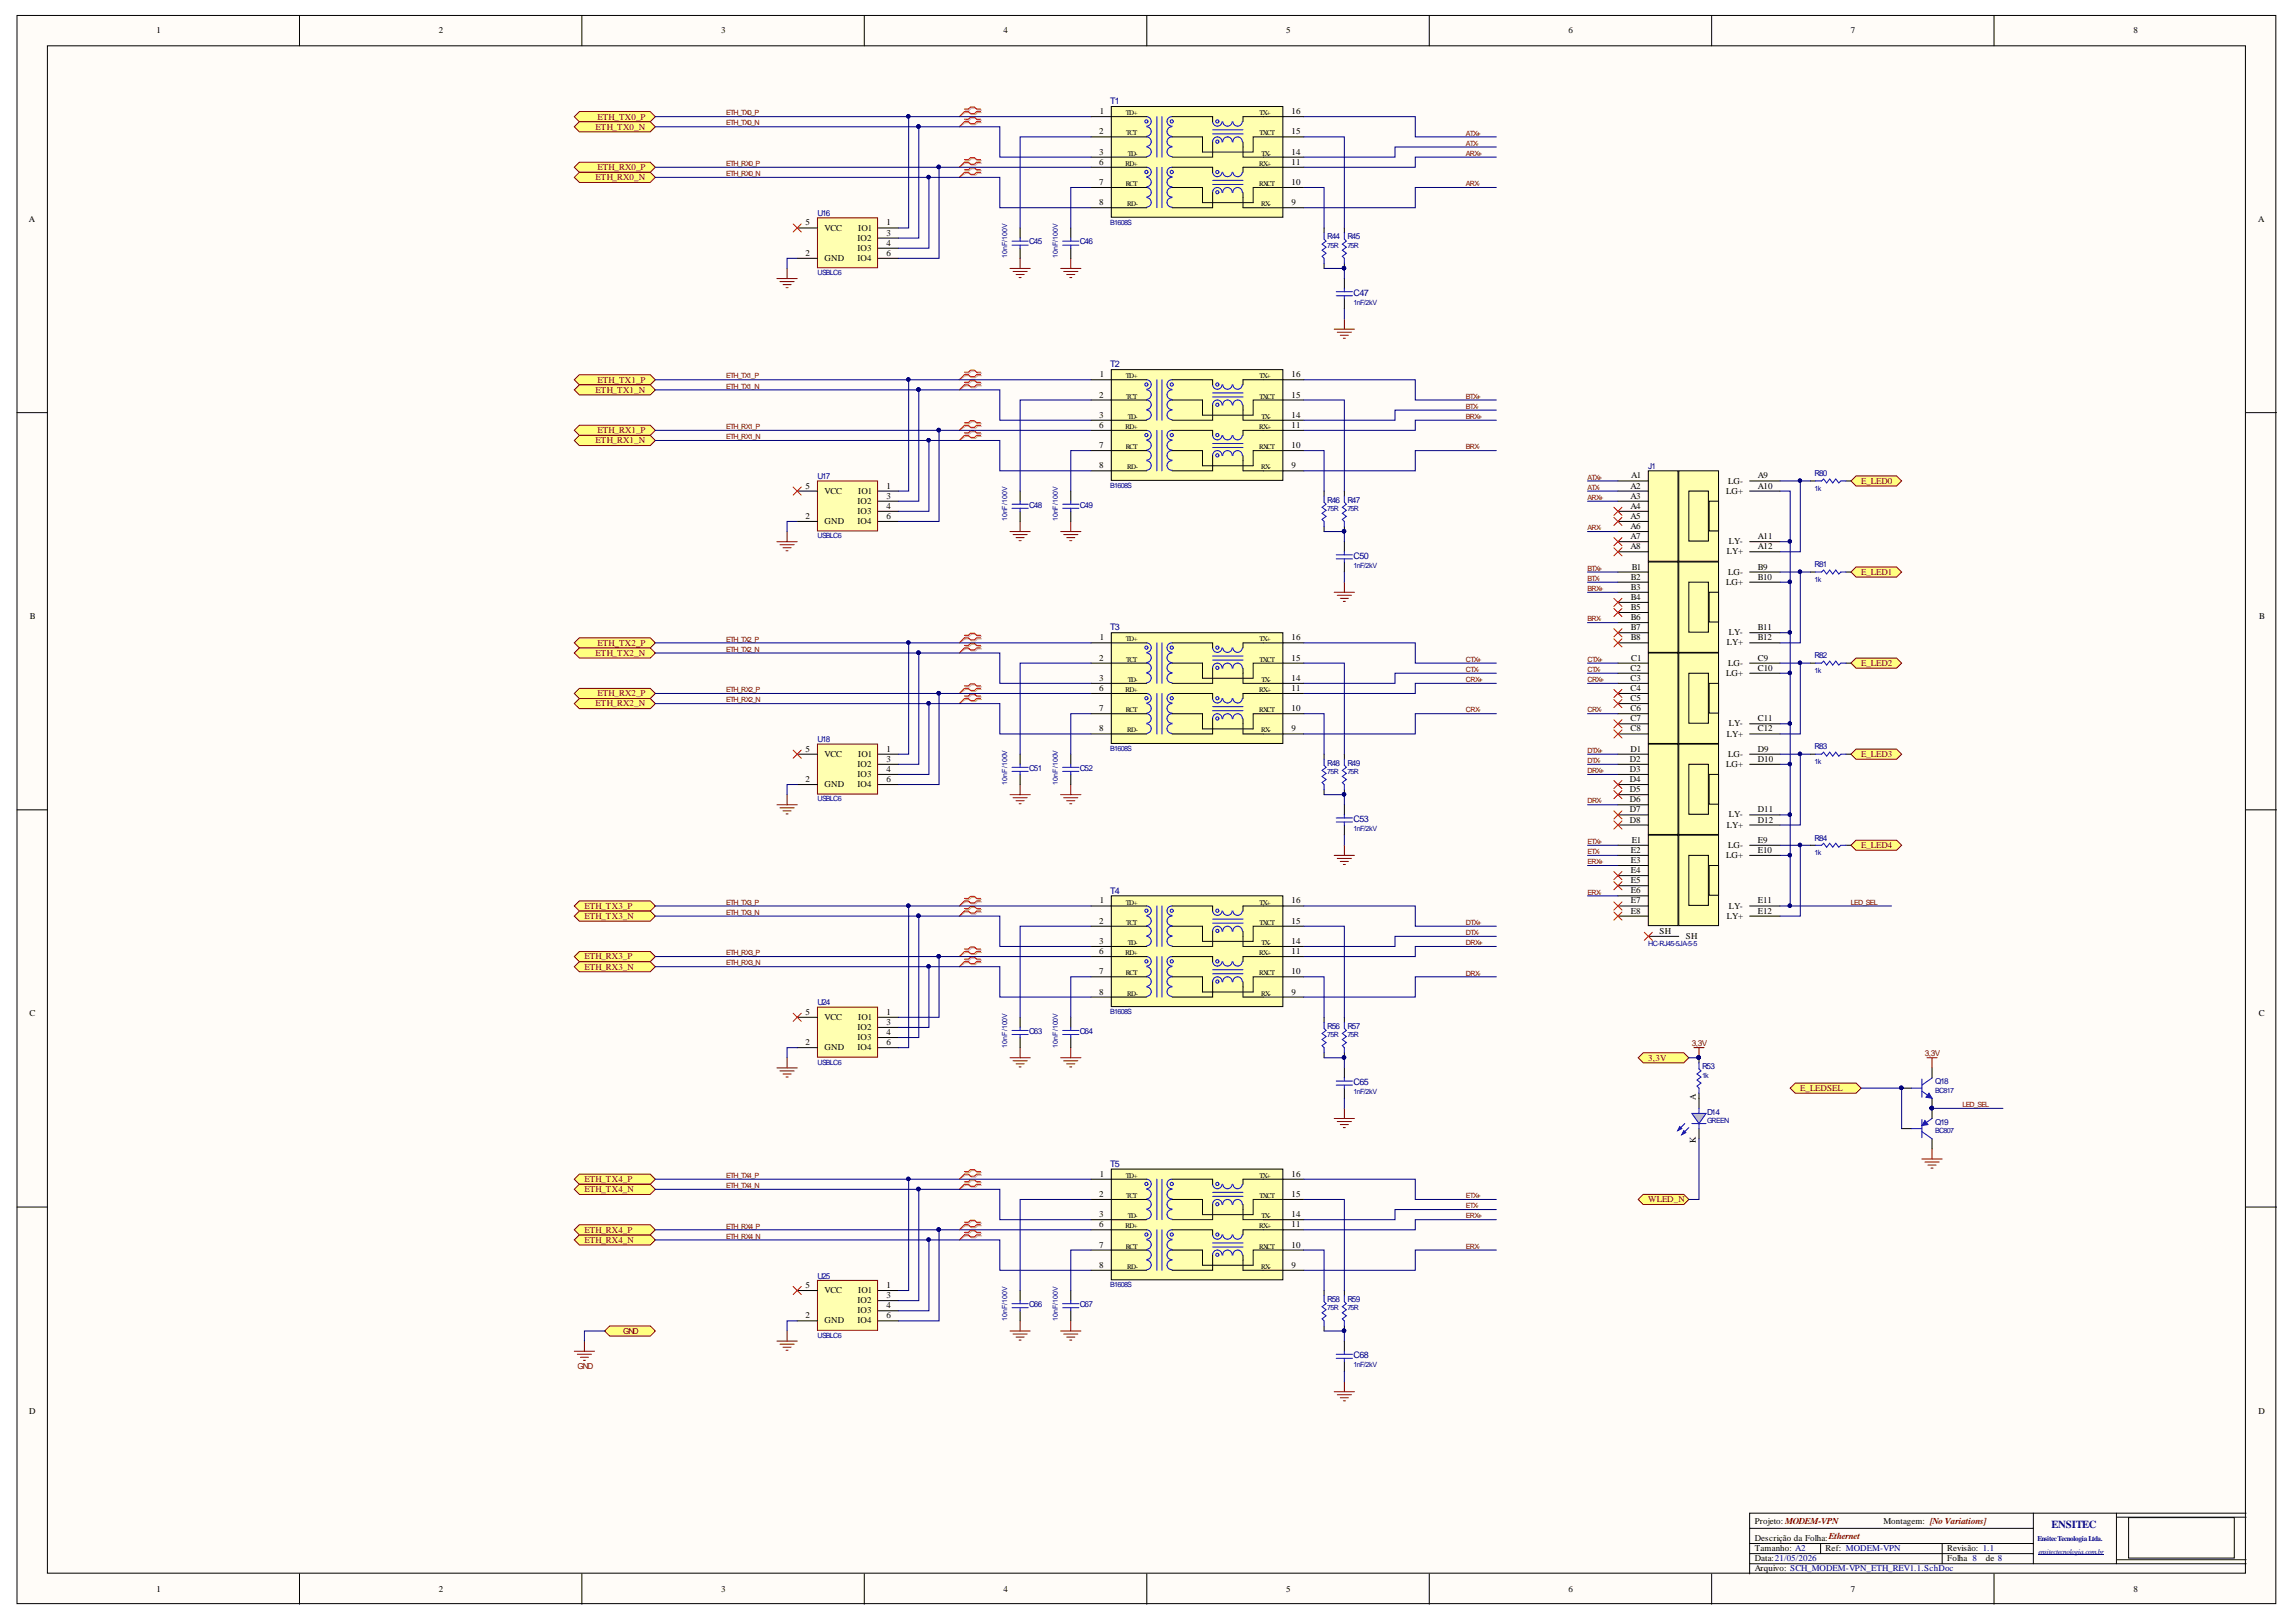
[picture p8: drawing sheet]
<svg xmlns="http://www.w3.org/2000/svg" width="297mm" height="210mm" viewBox="0 0 297 210" stroke-linecap="round" stroke-linejoin="round" font-family="sans-serif">
<defs><g id="words">
<text font-size="1.4" fill="#11037f" x="265.4" y="197.8">ENSITEC</text>
<g font-size="1.2">
<text x="20.3" y="4.3">1</text>
<text x="56.8" y="4.3">2</text>
<text x="93.3" y="4.3">3</text>
<text x="129.8" y="4.3">4</text>
<text x="166.4" y="4.3">5</text>
<text x="202.9" y="4.3">6</text>
<text x="239.5" y="4.3">7</text>
<text x="276" y="4.3">8</text>
<text x="142.2" y="17.4">2</text>
<text x="142.3" y="14.8">1</text>
<text x="167.1" y="17.4">15</text>
<text x="167.1" y="14.8">16</text>
<text x="142.2" y="21.3">6</text>
<text x="142.2" y="23.9">7</text>
<text x="142.2" y="20">3</text>
<text x="167.1" y="21.3">11</text>
<text x="167.1" y="23.9">10</text>
<text x="167.1" y="20">14</text>
<text x="3.7" y="28.7">A</text>
<text x="104.2" y="29.2">5</text>
<text x="106.7" y="29.8">VCC</text>
<text x="111" y="29.8">IO1</text>
<text x="114.7" y="29.2">1</text>
<text x="142.2" y="26.6">8</text>
<text x="167.1" y="26.6">9</text>
<text x="292.1" y="28.7">A</text>
<text x="104.2" y="33.1">2</text>
<text x="106.7" y="33.8">GND</text>
<text x="110.9" y="31.1">IO2</text>
<text x="110.9" y="33.8">IO4</text>
<text x="110.9" y="32.5">IO3</text>
<text x="114.7" y="30.5">3</text>
<text x="114.7" y="33.1">6</text>
<text x="114.7" y="31.8">4</text>
<text x="142.2" y="51.4">2</text>
<text x="142.3" y="48.8">1</text>
<text x="167.1" y="51.4">15</text>
<text x="167.1" y="48.8">16</text>
<text x="142.2" y="55.4">6</text>
<text x="142.2" y="58">7</text>
<text x="142.2" y="54.1">3</text>
<text x="167.1" y="55.4">11</text>
<text x="167.1" y="58">10</text>
<text x="167.1" y="54.1">14</text>
<text x="104.2" y="63.2">5</text>
<text x="106.7" y="63.9">VCC</text>
<text x="110.9" y="65.2">IO2</text>
<text x="111" y="63.9">IO1</text>
<text x="114.7" y="63.2">1</text>
<text x="114.7" y="64.5">3</text>
<text x="114.7" y="65.8">4</text>
<text x="142.2" y="60.6">8</text>
<text x="167.1" y="60.6">9</text>
<text x="210.9" y="63.2">A2</text>
<text x="210.9" y="64.5">A3</text>
<text x="210.9" y="65.8">A4</text>
<text x="211" y="61.9">A1</text>
<text x="223.3" y="63.9">LG+</text>
<text x="223.6" y="62.6">LG-</text>
<text x="227.4" y="61.9">A9</text>
<text x="227.4" y="63.2">A10</text>
<text x="104.2" y="67.2">2</text>
<text x="106.7" y="67.8">GND</text>
<text x="110.9" y="67.8">IO4</text>
<text x="110.9" y="66.5">IO3</text>
<text x="114.7" y="67.2">6</text>
<text x="210.9" y="67.2">A5</text>
<text x="210.9" y="68.5">A6</text>
<text x="210.9" y="69.8">A7</text>
<text x="210.9" y="71.1">A8</text>
<text x="223.4" y="71.7">LY+</text>
<text x="223.7" y="70.4">LY-</text>
<text x="227.4" y="69.8">A11</text>
<text x="227.4" y="71.1">A12</text>
<text x="211" y="75">B2</text>
<text x="211" y="76.3">B3</text>
<text x="211" y="77.6">B4</text>
<text x="211.1" y="73.7">B1</text>
<text x="223.3" y="75.7">LG+</text>
<text x="223.6" y="74.4">LG-</text>
<text x="227.4" y="73.7">B9</text>
<text x="227.4" y="75">B10</text>
<text x="3.9" y="80.1">B</text>
<text x="142.3" y="82.9">1</text>
<text x="167.1" y="82.9">16</text>
<text x="211" y="78.9">B5</text>
<text x="211" y="80.3">B6</text>
<text x="211" y="81.6">B7</text>
<text x="211" y="82.9">B8</text>
<text x="223.4" y="83.5">LY+</text>
<text x="223.7" y="82.2">LY-</text>
<text x="227.4" y="81.6">B11</text>
<text x="227.4" y="82.9">B12</text>
<text x="292.3" y="80.1">B</text>
<text x="142.2" y="89.4">6</text>
<text x="142.2" y="85.5">2</text>
<text x="142.2" y="88.1">3</text>
<text x="167.1" y="85.5">15</text>
<text x="167.1" y="89.4">11</text>
<text x="167.1" y="88.1">14</text>
<text x="210.9" y="86.8">C2</text>
<text x="210.9" y="88.1">C3</text>
<text x="210.9" y="89.4">C4</text>
<text x="211" y="85.5">C1</text>
<text x="223.3" y="87.5">LG+</text>
<text x="223.6" y="86.1">LG-</text>
<text x="227.4" y="85.5">C9</text>
<text x="227.4" y="86.8">C10</text>
<text x="142.2" y="92">7</text>
<text x="142.2" y="94.7">8</text>
<text x="167.1" y="94.7">9</text>
<text x="167.1" y="92">10</text>
<text x="210.9" y="90.7">C5</text>
<text x="210.9" y="92">C6</text>
<text x="210.9" y="93.3">C7</text>
<text x="210.9" y="94.7">C8</text>
<text x="223.4" y="95.3">LY+</text>
<text x="223.7" y="94">LY-</text>
<text x="227.4" y="93.3">C11</text>
<text x="227.4" y="94.7">C12</text>
<text x="104.2" y="101.2">2</text>
<text x="104.2" y="97.3">5</text>
<text x="106.7" y="101.9">GND</text>
<text x="106.7" y="97.9">VCC</text>
<text x="110.9" y="99.2">IO2</text>
<text x="110.9" y="101.9">IO4</text>
<text x="110.9" y="100.6">IO3</text>
<text x="111" y="97.9">IO1</text>
<text x="114.7" y="97.3">1</text>
<text x="114.7" y="98.6">3</text>
<text x="114.7" y="101.2">6</text>
<text x="114.7" y="99.9">4</text>
<text x="210.8" y="98.6">D2</text>
<text x="210.8" y="99.9">D3</text>
<text x="210.8" y="101.2">D4</text>
<text x="210.9" y="97.3">D1</text>
<text x="223.3" y="99.2">LG+</text>
<text x="223.6" y="97.9">LG-</text>
<text x="227.4" y="97.3">D9</text>
<text x="227.4" y="98.6">D10</text>
<text x="210.8" y="102.5">D5</text>
<text x="210.8" y="103.8">D6</text>
<text x="210.8" y="105.1">D7</text>
<text x="210.8" y="106.4">D8</text>
<text x="223.4" y="107.1">LY+</text>
<text x="223.7" y="105.8">LY-</text>
<text x="227.4" y="105.1">D11</text>
<text x="227.4" y="106.4">D12</text>
<text x="211" y="110.4">E2</text>
<text x="211" y="111.7">E3</text>
<text x="211" y="113">E4</text>
<text x="211.1" y="109.1">E1</text>
<text x="223.3" y="111">LG+</text>
<text x="223.6" y="109.7">LG-</text>
<text x="227.4" y="109.1">E9</text>
<text x="227.4" y="110.4">E10</text>
<text x="142.2" y="119.5">2</text>
<text x="142.3" y="116.9">1</text>
<text x="167.1" y="119.5">15</text>
<text x="167.1" y="116.9">16</text>
<text x="211" y="114.3">E5</text>
<text x="211" y="115.6">E6</text>
<text x="211" y="116.9">E7</text>
<text x="211" y="118.2">E8</text>
<text x="223.4" y="118.9">LY+</text>
<text x="223.7" y="117.6">LY-</text>
<text x="227.4" y="116.9">E11</text>
<text x="227.4" y="118.2">E12</text>
<text x="142.2" y="123.5">6</text>
<text x="142.2" y="122.2">3</text>
<text x="167.1" y="123.5">11</text>
<text x="167.1" y="122.2">14</text>
<text x="214.7" y="120.9">SH</text>
<text x="218.1" y="121.5">SH</text>
<text x="3.8" y="131.5">C</text>
<text x="104.2" y="131.3">5</text>
<text x="106.7" y="132">VCC</text>
<text x="111" y="132">IO1</text>
<text x="114.7" y="131.3">1</text>
<text x="142.2" y="126.1">7</text>
<text x="142.2" y="128.7">8</text>
<text x="167.1" y="128.7">9</text>
<text x="167.1" y="126.1">10</text>
<text x="292.2" y="131.5">C</text>
<text x="104.2" y="135.3">2</text>
<text x="106.7" y="135.9">GND</text>
<text x="110.9" y="133.3">IO2</text>
<text x="110.9" y="135.9">IO4</text>
<text x="110.9" y="134.6">IO3</text>
<text x="114.7" y="132.6">3</text>
<text x="114.7" y="135.3">6</text>
<text x="114.7" y="133.9">4</text>
<text x="142.2" y="154.9">2</text>
<text x="142.3" y="152.3">1</text>
<text x="167.1" y="154.9">15</text>
<text x="167.1" y="152.3">16</text>
<text x="142.2" y="158.8">6</text>
<text x="142.2" y="161.4">7</text>
<text x="142.2" y="157.5">3</text>
<text x="167.1" y="158.8">11</text>
<text x="167.1" y="161.4">10</text>
<text x="167.1" y="157.5">14</text>
<text x="104.2" y="166.7">5</text>
<text x="106.7" y="167.3">VCC</text>
<text x="111" y="167.3">IO1</text>
<text x="114.7" y="166.7">1</text>
<text x="114.7" y="168">3</text>
<text x="142.2" y="164.1">8</text>
<text x="167.1" y="164.1">9</text>
<text x="104.2" y="170.6">2</text>
<text x="106.7" y="171.3">GND</text>
<text x="110.9" y="168.6">IO2</text>
<text x="110.9" y="171.3">IO4</text>
<text x="110.9" y="170">IO3</text>
<text x="114.7" y="170.6">6</text>
<text x="114.7" y="169.3">4</text>
<text x="3.8" y="182.9">D</text>
<text x="292.2" y="182.9">D</text>
<text x="227" y="197.2">Projeto: MODEM-VPN</text>
<text x="243.7" y="197.2">Montagem: [No Variations]</text>
<text x="227" y="199.4">Descrição da Folha:Ethernet</text>
<text x="227" y="200.7">Tamanho: A2</text>
<text x="227" y="202">Data:21/05/2026</text>
<text x="227" y="203.4">Arquivo: SCH_MODEM-VPN_ETH_REV1.1.SchDoc</text>
<text x="236.2" y="200.7">Ref: MODEM-VPN</text>
<text x="251.9" y="200.7">Revisão: 1.1</text>
<text x="251.9" y="202">Folha 8</text>
<text x="256.9" y="202">de 8</text>
<text x="20.3" y="206">1</text>
<text x="56.8" y="206">2</text>
<text x="93.3" y="206">3</text>
<text x="129.8" y="206">4</text>
<text x="166.4" y="206">5</text>
<text x="202.9" y="206">6</text>
<text x="239.5" y="206">7</text>
<text x="276" y="206">8</text>
</g>
<g font-size="1.2" fill="#800000">
<text x="77" y="16.8">ETH_TX0_N</text>
<text x="77.3" y="15.5">ETH_TX0_P</text>
<text x="77" y="23.3">ETH_RX0_N</text>
<text x="77.3" y="22">ETH_RX0_P</text>
<text x="77" y="50.8">ETH_TX1_N</text>
<text x="77.3" y="49.5">ETH_TX1_P</text>
<text x="77" y="57.4">ETH_RX1_N</text>
<text x="77.3" y="56.1">ETH_RX1_P</text>
<text x="240.8" y="62.6">E_LED0</text>
<text x="240.8" y="74.4">E_LED1</text>
<text x="77.3" y="83.6">ETH_TX2_P</text>
<text x="77" y="84.9">ETH_TX2_N</text>
<text x="240.8" y="86.2">E_LED2</text>
<text x="77" y="91.4">ETH_RX2_N</text>
<text x="77.3" y="90.1">ETH_RX2_P</text>
<text x="240.8" y="98">E_LED3</text>
<text x="240.8" y="109.8">E_LED4</text>
<text x="75.6" y="117.6">ETH_TX3_P</text>
<text x="75.6" y="118.9">ETH_TX3_N</text>
<text x="75.6" y="125.5">ETH_RX3_N</text>
<text x="75.6" y="124.2">ETH_RX3_P</text>
<text x="213.2" y="137.3">3,3V</text>
<text x="232.9" y="141.2">E_LEDSEL</text>
<text x="75.6" y="153">ETH_TX4_P</text>
<text x="75.6" y="154.3">ETH_TX4_N</text>
<text x="213.2" y="155.6">WLED_N</text>
<text x="75.6" y="160.8">ETH_RX4_N</text>
<text x="75.6" y="159.5">ETH_RX4_P</text>
</g>
<g font-size="1.2" fill="#000080">
<text x="143.6" y="13.5">T1</text>
<text x="175.1" y="38.2">C47</text>
<text x="143.6" y="47.5">T2</text>
<text x="175.1" y="72.3">C50</text>
<text x="143.6" y="81.6">T3</text>
<text x="175.1" y="106.3">C53</text>
<text x="143.6" y="115.6">T4</text>
<text x="175.1" y="140.4">C65</text>
<text x="143.6" y="151">T5</text>
<text x="175.1" y="175.7">C68</text>
</g>
<g font-size="1.1" fill="#000080">
<text x="105.8" y="28">U16</text>
<text x="133.2" y="31.6">C45</text>
<text x="139.7" y="31.6">C46</text>
<text x="171.7" y="31">R44</text>
<text x="174.3" y="31">R45</text>
<text x="105.8" y="62">U17</text>
<text x="133.2" y="65.7">C48</text>
<text x="139.7" y="65.7">C49</text>
<text x="171.7" y="65">R46</text>
<text x="174.3" y="65">R47</text>
<text x="213.2" y="60.7">J1</text>
<text x="234.7" y="61.6">R80</text>
<text x="234.7" y="73.4">R81</text>
<text x="234.7" y="85.2">R82</text>
<text x="105.8" y="96.1">U18</text>
<text x="133.2" y="99.7">C51</text>
<text x="139.7" y="99.7">C52</text>
<text x="171.7" y="99.1">R48</text>
<text x="174.3" y="99.1">R49</text>
<text x="234.7" y="97">R83</text>
<text x="234.7" y="108.8">R84</text>
<text x="105.8" y="130.1">U24</text>
<text x="133.2" y="133.8">C63</text>
<text x="139.7" y="133.8">C64</text>
<text x="171.7" y="133.1">R56</text>
<text x="174.3" y="133.1">R57</text>
<text x="220.2" y="138.4">R53</text>
<text x="250.3" y="140.3">Q18</text>
<text x="220.9" y="144.3">D14</text>
<text x="250.3" y="145.6">Q19</text>
<text x="105.8" y="165.5">U25</text>
<text x="133.2" y="169.1">C66</text>
<text x="139.7" y="169.1">C67</text>
<text x="171.7" y="168.5">R58</text>
<text x="174.3" y="168.5">R59</text>
</g>
<g font-size="1.1" fill="#800000">
<text x="218.9" y="135.4">3,3V</text>
<text x="249" y="136.7">3,3V</text>
<text x="80.6" y="172.6">GND</text>
<text x="74.7" y="177.1">GND</text>
</g>
<g font-size="1.1">
<text x="219.4" y="142.4" transform="rotate(-90 219.4 142.4)">A</text>
<text x="219.4" y="147.9" transform="rotate(-90 219.4 147.9)">K</text>
</g>
<g font-size=".9" fill="#800000">
<text x="94" y="14.9">ETH_TX0_P</text>
<text x="94" y="16.2">ETH_TX0_N</text>
<text x="189.7" y="17.5">ATX+</text>
<text x="94" y="21.5">ETH_RX0_P</text>
<text x="94" y="22.8">ETH_RX0_N</text>
<text x="189.7" y="18.9">ATX-</text>
<text x="189.7" y="20.2">ARX+</text>
<text x="189.7" y="24.1">ARX-</text>
<text x="94" y="49">ETH_TX1_P</text>
<text x="94" y="50.3">ETH_TX1_N</text>
<text x="189.7" y="51.6">BTX+</text>
<text x="189.7" y="52.9">BTX-</text>
<text x="94" y="55.5">ETH_RX1_P</text>
<text x="94" y="56.8">ETH_RX1_N</text>
<text x="189.7" y="58.1">BRX-</text>
<text x="189.7" y="54.2">BRX+</text>
<text x="205.4" y="62.1">ATX+</text>
<text x="205.4" y="63.4">ATX-</text>
<text x="205.4" y="64.7">ARX+</text>
<text x="205.4" y="68.6">ARX-</text>
<text x="205.4" y="73.9">BTX+</text>
<text x="205.4" y="75.2">BTX-</text>
<text x="205.4" y="76.5">BRX+</text>
<text x="94" y="83">ETH_TX2_P</text>
<text x="205.4" y="80.4">BRX-</text>
<text x="94" y="89.6">ETH_RX2_P</text>
<text x="94" y="84.3">ETH_TX2_N</text>
<text x="189.7" y="85.6">CTX+</text>
<text x="189.7" y="87">CTX-</text>
<text x="189.7" y="88.3">CRX+</text>
<text x="205.4" y="85.6">CTX+</text>
<text x="205.4" y="87">CTX-</text>
<text x="205.4" y="88.3">CRX+</text>
<text x="94" y="90.9">ETH_RX2_N</text>
<text x="189.7" y="92.2">CRX-</text>
<text x="205.4" y="92.2">CRX-</text>
<text x="205.4" y="97.4">DTX+</text>
<text x="205.4" y="98.7">DTX-</text>
<text x="205.4" y="100.1">DRX+</text>
<text x="205.4" y="104">DRX-</text>
<text x="205.4" y="109.2">ETX+</text>
<text x="205.4" y="110.5">ETX-</text>
<text x="205.4" y="111.8">ERX+</text>
<text x="94" y="117.1">ETH_TX3_P</text>
<text x="94" y="118.4">ETH_TX3_N</text>
<text x="189.7" y="119.7">DTX+</text>
<text x="205.4" y="115.8">ERX-</text>
<text x="239.5" y="117.1">LED_SEL</text>
<text x="94" y="123.6">ETH_RX3_P</text>
<text x="94" y="124.9">ETH_RX3_N</text>
<text x="189.7" y="121">DTX-</text>
<text x="189.7" y="122.3">DRX+</text>
<text x="189.7" y="126.2">DRX-</text>
<text x="253.9" y="143.3">LED_SEL</text>
<text x="94" y="152.4">ETH_TX4_P</text>
<text x="94" y="153.7">ETH_TX4_N</text>
<text x="189.7" y="155.1">ETX+</text>
<text x="94" y="159">ETH_RX4_P</text>
<text x="94" y="160.3">ETH_RX4_N</text>
<text x="189.7" y="156.4">ETX-</text>
<text x="189.7" y="161.6">ERX-</text>
<text x="189.7" y="157.7">ERX+</text>
</g>
<g font-size=".9">
<text x="145.7" y="14.9">TD+</text>
<text x="145.7" y="17.5">TCT</text>
<text x="162.9" y="17.5">TXCT</text>
<text x="163" y="14.9">TX+</text>
<text x="145.6" y="21.5">RD+</text>
<text x="145.9" y="20.1">TD-</text>
<text x="162.9" y="21.5">RX+</text>
<text x="163.2" y="20.1">TX-</text>
<text x="145.6" y="24.1">RCT</text>
<text x="145.8" y="26.7">RD-</text>
<text x="162.9" y="24.1">RXCT</text>
<text x="163.1" y="26.7">RX-</text>
<text x="145.7" y="49">TD+</text>
<text x="145.7" y="51.6">TCT</text>
<text x="162.9" y="51.6">TXCT</text>
<text x="163" y="49">TX+</text>
<text x="145.6" y="55.5">RD+</text>
<text x="145.6" y="58.1">RCT</text>
<text x="145.9" y="54.2">TD-</text>
<text x="162.9" y="58.1">RXCT</text>
<text x="162.9" y="55.5">RX+</text>
<text x="163.2" y="54.2">TX-</text>
<text x="145.8" y="60.7">RD-</text>
<text x="163.1" y="60.7">RX-</text>
<text x="145.7" y="83">TD+</text>
<text x="163" y="83">TX+</text>
<text x="145.6" y="89.6">RD+</text>
<text x="145.7" y="85.6">TCT</text>
<text x="145.9" y="88.2">TD-</text>
<text x="162.9" y="89.6">RX+</text>
<text x="162.9" y="85.6">TXCT</text>
<text x="163.2" y="88.2">TX-</text>
<text x="145.6" y="92.2">RCT</text>
<text x="145.8" y="94.8">RD-</text>
<text x="162.9" y="92.2">RXCT</text>
<text x="163.1" y="94.8">RX-</text>
<text x="145.7" y="117.1">TD+</text>
<text x="145.7" y="119.7">TCT</text>
<text x="162.9" y="119.7">TXCT</text>
<text x="163" y="117.1">TX+</text>
<text x="145.6" y="123.6">RD+</text>
<text x="145.9" y="122.3">TD-</text>
<text x="162.9" y="123.6">RX+</text>
<text x="163.2" y="122.3">TX-</text>
<text x="145.6" y="126.2">RCT</text>
<text x="145.8" y="128.8">RD-</text>
<text x="162.9" y="126.2">RXCT</text>
<text x="163.1" y="128.8">RX-</text>
<text x="145.7" y="152.4">TD+</text>
<text x="145.7" y="155">TCT</text>
<text x="162.9" y="155">TXCT</text>
<text x="163" y="152.4">TX+</text>
<text x="145.6" y="159">RD+</text>
<text x="145.6" y="161.6">RCT</text>
<text x="145.9" y="157.6">TD-</text>
<text x="162.9" y="161.6">RXCT</text>
<text x="162.9" y="159">RX+</text>
<text x="163.2" y="157.6">TX-</text>
<text x="145.8" y="164.2">RD-</text>
<text x="163.1" y="164.2">RX-</text>
</g>
<g font-size=".9" fill="#000080">
<text x="143.6" y="29.1">B1608S</text>
<text x="105.8" y="35.6">USBLC6</text>
<text x="130.3" y="33.4" transform="rotate(-90 130.3 33.4)">10nF/100V</text>
<text x="136.9" y="33.4" transform="rotate(-90 136.9 33.4)">10nF/100V</text>
<text x="171.7" y="32.1">75R</text>
<text x="174.3" y="32.1">75R</text>
<text x="175.1" y="39.4">1nF/2kV</text>
<text x="143.6" y="63.1">B1608S</text>
<text x="234.7" y="63.5">1k</text>
<text x="105.8" y="69.7">USBLC6</text>
<text x="130.3" y="67.5" transform="rotate(-90 130.3 67.5)">10nF/100V</text>
<text x="136.9" y="67.5" transform="rotate(-90 136.9 67.5)">10nF/100V</text>
<text x="171.7" y="66.1">75R</text>
<text x="174.3" y="66.1">75R</text>
<text x="175.1" y="73.5">1nF/2kV</text>
<text x="234.7" y="75.3">1k</text>
<text x="234.7" y="87.1">1k</text>
<text x="130.3" y="101.5" transform="rotate(-90 130.3 101.5)">10nF/100V</text>
<text x="136.9" y="101.5" transform="rotate(-90 136.9 101.5)">10nF/100V</text>
<text x="143.6" y="97.2">B1608S</text>
<text x="171.7" y="100.2">75R</text>
<text x="174.3" y="100.2">75R</text>
<text x="234.7" y="98.9">1k</text>
<text x="105.8" y="103.7">USBLC6</text>
<text x="175.1" y="107.5">1nF/2kV</text>
<text x="234.7" y="110.7">1k</text>
<text x="213.2" y="122.4">HC-RJ45-5JA-5-5</text>
<text x="143.6" y="131.2">B1608S</text>
<text x="105.8" y="137.8">USBLC6</text>
<text x="130.3" y="135.6" transform="rotate(-90 130.3 135.6)">10nF/100V</text>
<text x="136.9" y="135.6" transform="rotate(-90 136.9 135.6)">10nF/100V</text>
<text x="171.7" y="134.2">75R</text>
<text x="174.3" y="134.2">75R</text>
<text x="175.1" y="141.6">1nF/2kV</text>
<text x="220.2" y="139.5">1k</text>
<text x="250.3" y="141.4">BC817</text>
<text x="220.9" y="145.4">GREEN</text>
<text x="250.3" y="146.7">BC807</text>
<text x="143.6" y="166.6">B1608S</text>
<text x="105.8" y="173.1">USBLC6</text>
<text x="130.3" y="170.9" transform="rotate(-90 130.3 170.9)">10nF/100V</text>
<text x="136.9" y="170.9" transform="rotate(-90 136.9 170.9)">10nF/100V</text>
<text x="171.7" y="169.6">75R</text>
<text x="174.3" y="169.6">75R</text>
<text x="175.1" y="176.9">1nF/2kV</text>
<text x="263.7" y="201.1">ensitectecnologia.com.br</text>
</g>
<text font-size=".9" fill="#11037f" x="263.6" y="199.4">EnsitecTecnologiaLtda.</text>
</g></defs>
<g fill="#fffcf8" stroke="#000" stroke-width=".13">
<path d="M2.2 2h292.2v205.5h-292.2z"/>
<path d="M6.1 5.9h284.4v197.7h-284.4z"/>
</g>
<g fill="none" stroke="#000" stroke-width=".13">
<path d="M38.7 2v3.9M75.3 2v3.9M111.8 2v3.9M148.4 2v3.9M184.9 2v3.9M221.4 2v3.9M258 2v3.9M2.2 53.4h3.9M290.6 53.4h3.9M2.2 104.8h3.9M290.6 104.8h3.9M2.2 156.2h3.9"/>
<path d="M290.6 156.2h3.9M226.4 199.7h36.7M226.4 197.8h36.7M235.5 199.7v1.4M251.3 199.7v2.7M263.1 195.8v6.6M273.8 195.8v6.6M275.4 196.4h13.7v5.2h-13.7zM290.6 195.8h-64.2v7.9M38.7 203.7v3.9M75.3 203.7v3.9M111.8 203.7v3.9"/>
<path d="M148.4 203.7v3.9M184.9 203.7v3.9M221.4 203.7v3.9M226.4 202.4h64.2M226.4 201.1h36.7M258 203.7v3.9"/>
</g>
<path d="M263.7 201.2h8.5" fill="none" stroke="#000080" stroke-width=".13"/>
<path d="M273.8 196.3h16.8M273.8 201.8h16.8" fill="none" stroke="#110f0a" stroke-width=".13"/>
<path d="M143.8 13.8h22.2v14.3h-22.2z" fill="#ffffb0" stroke="#000" stroke-width=".13"/>
<g fill="none" stroke="#00f" stroke-width=".13">
<path d="M148.4 16.4a.62 .62 0 0 1 .5 .6 .62 .62 0 0 1-.5 .6M148.4 17.7a.62 .62 0 0 1 .5 .6 .62 .62 0 0 1-.5 .6M148.4 19a.62 .62 0 0 1 .5 .6 .62 .62 0 0 1-.5 .7M148.4 15.1a.62 .62 0 0 1 .5 .6 .62 .62 0 0 1-.5 .6M148.5 15.7l-.2-.2-.2 .2 .2 .2 .2-.2M149.7 15.1v5.2M150.3 15.1v5.2M151.6 16.4a.62 .62 0 0 0-.6 .6 .62 .62 0 0 0 .6 .6M151.6 17.7a.62 .62 0 0 0-.6 .6 .62 .62 0 0 0 .6 .6M151.6 19a.62 .62 0 0 0-.6 .6 .62 .62 0 0 0 .6 .7M151.6 15.1a.62 .62 0 0 0-.6 .6 .62 .62 0 0 0 .6 .6M151.8 15.7l-.2-.2-.2 .2 .2 .2 .2-.2"/>
<path d="M156.9 16.8h3.9M156.9 17.3h3.9M157.7 15.7l-.2-.2-.2 .2 .2 .2 .2-.2M157.7 18.3l-.2-.2-.2 .2 .2 .2 .2-.1M158.1 15.7a.61 .61 0 0 1-.6 .6 .61 .61 0 0 1-.6-.5M158.1 18.4a.61 .61 0 0 0-.6-.7 .61 .61 0 0 0-.6 .7M159.4 15.7a.61 .61 0 0 1-.6 .6 .61 .61 0 0 1-.6-.5M159.4 18.4a.61 .61 0 0 0-.6-.7 .61 .61 0 0 0-.6 .7M160.7 15.7a.61 .61 0 0 1-.6 .6 .61 .61 0 0 1-.6-.5M160.7 18.4a.61 .61 0 0 0-.6-.7 .61 .61 0 0 0-.6 .7M148.2 22.1h.3l-.1 .3h-.2zM148.4 23a.61 .61 0 0 1 .5 .6 .61 .61 0 0 1-.5 .6"/>
<path d="M148.4 24.3a.62 .62 0 0 1 .5 .6 .62 .62 0 0 1-.5 .6M148.4 25.6a.62 .62 0 0 1 .5 .6 .62 .62 0 0 1-.5 .6M148.4 21.6a.61 .61 0 0 1 .5 .7 .61 .61 0 0 1-.5 .6M149.7 21.6v5.3M150.3 21.6v5.3M151.5 22.1h.2v.3h-.3zM151.6 23a.61 .61 0 0 0-.6 .6 .61 .61 0 0 0 .6 .6M151.6 24.3a.62 .62 0 0 0-.6 .6 .62 .62 0 0 0 .6 .6M151.6 25.6a.62 .62 0 0 0-.6 .6 .62 .62 0 0 0 .6 .6M151.6 21.6a.61 .61 0 0 0-.6 .7 .61 .61 0 0 0 .6 .6M156.9 23.3h3.9M156.9 23.9h3.9"/>
<path d="M157.4 22.1h.2v.3h-.3zM157.4 24.7h.2v.3h-.3zM158.1 22.3a.61 .61 0 0 1-.6 .6 .61 .61 0 0 1-.6-.6M158.1 24.9a.61 .61 0 0 0-.6-.6 .61 .61 0 0 0-.6 .6M159.4 22.3a.61 .61 0 0 1-.6 .6 .61 .61 0 0 1-.6-.6M159.4 24.9a.61 .61 0 0 0-.6-.6 .61 .61 0 0 0-.6 .6M160.7 22.3a.61 .61 0 0 1-.6 .6 .61 .61 0 0 1-.6-.6M160.7 24.9a.61 .61 0 0 0-.6-.6 .61 .61 0 0 0-.6 .6M171.3 30.2v.7l.3 .3-.6 .4 .6 .4-.6 .4 .6 .4-.6 .4 .3 .2v.7M172.9 37.8h2.1M172.9 38.3h2.1M173.9 30.2v.7l.3 .3-.5 .4 .5 .4-.5 .4 .5 .4-.5 .4 .2 .2v.7"/>
<path d="M173.9 37.4v.4M173.9 38.3v.4"/>
</g>
<g fill="none" stroke="#000" stroke-width=".13">
<path d="M141.2 17.7h7.2M141.2 15.1h7.2M151.6 15.1h5.3v.7M151.6 17.7h4v2M160.8 18.4v.6M166.1 17.7h2.6M168.7 15.1h-7.9v.7M141.2 21.6h7.2M141.2 24.3h7.2M141.2 26.9h7.2M141.2 20.3h7.2M151.6 21.6h5.3v.7"/>
<path d="M151.6 24.3h4v1.9h6.5M156.9 24.9v2h-5.3M160.8 26.9h2.6M160.8 24.9v.7M163.4 20.3h5.3M166.1 24.3h2.6M166.1 26.9h2.6M168.7 21.6h-7.9v.7M171.3 29.5v.7M171.3 34.1v.6M173.9 29.5v.7M173.9 34.1v.6"/>
<path d="M173.9 36v1.4M173.9 38.7v1.3"/>
</g>
<path d="M156.9 18.4v1.9h-5.3M160.8 19v1.3h2.6M166.1 17.7h-4v2h-6.5M160.8 25.6v1.3M163.4 26.9h2.7M166.1 24.3h-4v1.9" fill="none" stroke="#101010" stroke-width=".13"/>
<circle cx="173.9" cy="34.7" r=".22" fill="#000080" stroke="#000080" stroke-width=".13"/>
<g fill="none" stroke="#800000" stroke-width=".13">
<path d="M130.7 34.7h2.6M131.1 35.1h1.8M131.4 35.5h1.1M131.8 35.9h.3M132 33.4v1.3M137.2 34.7h2.6M137.6 35.1h1.8M138 35.5h1.1M138.4 35.9h.3M138.5 33.4v1.3M172.6 42.6h2.6M173 43h1.8"/>
<path d="M173.4 43.4h1M173.8 43.8h.3M173.9 41.3v1.3"/>
</g>
<path d="M124.9 14.2h.5l.3-.2h.5l.3 .2h.5M124.9 15.6h.5l.3-.3h.5l.3 .3h.5M127 14.6h-.5l-.3 .2h-.5l-.3-.2h-.5l-.8 .5M127 15.9h-.5l-.3 .2h-.5l-.3-.2h-.5l-.8 .5M124.9 20.8h.5l.3-.3h.5l.3 .3h.5M124.9 22.1h.5l.3-.3h.5l.3 .3h.5M127 21.1h-.5l-.3 .3h-.5l-.3-.3h-.5l-.8 .5M127 22.4h-.5l-.3 .3h-.5l-.3-.3h-.5l-.8 .6" fill="none" stroke="#d0a19e" stroke-width=".13"/>
<path d="M124.8 14.1h.5l.3-.2h.5l.2 .2h.6M124.8 15.4h.5l.3-.2h.5l.2 .2h.6M126.9 14.4h-.6l-.2 .3h-.5l-.3-.3h-.5l-.7 .7M126.9 15.8h-.6l-.2 .2h-.5l-.3-.2h-.5l-.7 .6M124.8 20.7h.5l.3-.3h.5l.2 .3h.6M124.8 22h.5l.3-.3h.5l.2 .3h.6M126.9 21h-.6l-.2 .3h-.5l-.3-.3h-.5l-.7 .6M126.9 22.3h-.6l-.2 .3h-.5l-.3-.3h-.5l-.7 .7" fill="none" stroke="#f00" stroke-width=".13"/>
<path d="M105.8 28.2h7.7v6.4h-7.7z" fill="#ffffb0" stroke="#800000" stroke-width=".13"/>
<path d="M103.1 29.5h2.7M103.1 33.4h2.7M113.6 29.5h2.6M113.6 33.4h2.6M113.6 30.8h2.6M113.6 32.1h2.6M132 29.5v1.3M132 32.1v1.3M138.5 29.5v1.3M138.5 32.1v1.3" fill="none" stroke="#000" stroke-width=".13"/>
<path d="M100.5 36h2.6M100.9 36.4h1.8M101.3 36.8h1M101.7 37.2h.3M101.8 34.7v1.3" fill="none" stroke="#800000" stroke-width=".13"/>
<path d="M102.6 29l1.1 1M103.7 29l-1.1 1" fill="none" stroke="#f00" stroke-width=".13"/>
<path d="M130.9 31.2h2.1M130.9 31.7h2.1M132 30.8v.4M132 31.7v.4M137.5 31.2h2.1M137.5 31.7h2.1M138.5 30.8v.4M138.5 31.7v.4" fill="none" stroke="#00f" stroke-width=".13"/>
<path d="M143.8 47.8h22.2v14.4h-22.2z" fill="#ffffb0" stroke="#000" stroke-width=".13"/>
<g fill="none" stroke="#00f" stroke-width=".13">
<path d="M148.4 57a.62 .62 0 0 1 .5 .6 .62 .62 0 0 1-.5 .6M148.4 58.3a.62 .62 0 0 1 .5 .6 .62 .62 0 0 1-.5 .6M148.4 59.6a.62 .62 0 0 1 .5 .6 .62 .62 0 0 1-.5 .7M148.4 55.7a.62 .62 0 0 1 .5 .6 .62 .62 0 0 1-.5 .6M148.4 50.5a.62 .62 0 0 1 .5 .6 .62 .62 0 0 1-.5 .6M148.4 51.8a.62 .62 0 0 1 .5 .6 .62 .62 0 0 1-.5 .6M148.4 53.1a.61 .61 0 0 1 .5 .6 .61 .61 0 0 1-.5 .6M148.4 49.1a.62 .62 0 0 1 .5 .7 .62 .62 0 0 1-.5 .6M148.5 56.3l-.2-.2-.2 .2 .2 .2 .2-.2M148.5 49.8l-.2-.2-.2 .1 .2 .3 .2-.2M149.7 49.1v5.3M149.7 55.7v5.2"/>
<path d="M150.3 49.1v5.3M150.3 55.7v5.2M151.6 57a.62 .62 0 0 0-.6 .6 .62 .62 0 0 0 .6 .6M151.6 58.3a.62 .62 0 0 0-.6 .6 .62 .62 0 0 0 .6 .6M151.6 59.6a.62 .62 0 0 0-.6 .6 .62 .62 0 0 0 .6 .7M151.6 55.7a.62 .62 0 0 0-.6 .6 .62 .62 0 0 0 .6 .6M151.6 50.5a.62 .62 0 0 0-.6 .6 .62 .62 0 0 0 .6 .6M151.6 51.8a.62 .62 0 0 0-.6 .6 .62 .62 0 0 0 .6 .6M151.6 53.1a.61 .61 0 0 0-.6 .6 .61 .61 0 0 0 .6 .6M151.6 49.1a.62 .62 0 0 0-.6 .7 .62 .62 0 0 0 .6 .6M151.8 56.3l-.2-.2-.2 .2 .2 .2 .2-.2M151.8 49.8l-.2-.2-.2 .1 .2 .3 .2-.2"/>
<path d="M156.9 57.4h3.9M156.9 57.9h3.9M156.9 50.8h3.9M156.9 51.4h3.9M157.4 58.8h.2v.3h-.3zM157.7 56.3l-.2-.2-.2 .2 .2 .2 .2-.2M157.7 49.8l-.2-.2-.2 .1 .2 .3 .2-.2M157.7 52.4l-.2-.2-.2 .2 .2 .2 .2-.2M158.1 56.3a.61 .61 0 0 1-.6 .6 .61 .61 0 0 1-.6-.6M158.1 59a.61 .61 0 0 0-.6-.7 .61 .61 0 0 0-.6 .7M158.1 49.8a.61 .61 0 0 1-.6 .6 .61 .61 0 0 1-.6-.6M158.1 52.4a.61 .61 0 0 0-.6-.6 .61 .61 0 0 0-.6 .6"/>
<path d="M159.4 56.3a.61 .61 0 0 1-.6 .6 .61 .61 0 0 1-.6-.6M159.4 59a.61 .61 0 0 0-.6-.7 .61 .61 0 0 0-.6 .7M159.4 49.8a.61 .61 0 0 1-.6 .6 .61 .61 0 0 1-.6-.6M159.4 52.4a.61 .61 0 0 0-.6-.6 .61 .61 0 0 0-.6 .6M160.7 56.3a.61 .61 0 0 1-.6 .6 .61 .61 0 0 1-.6-.6M160.7 59a.61 .61 0 0 0-.6-.7 .61 .61 0 0 0-.6 .7M160.7 49.8a.61 .61 0 0 1-.6 .6 .61 .61 0 0 1-.6-.6M160.7 52.4a.61 .61 0 0 0-.6-.6 .61 .61 0 0 0-.6 .6M171.3 64.2v.8l.3 .3-.6 .3 .6 .4-.6 .4 .6 .4-.6 .4 .3 .3v.6M172.9 71.8h2.1M172.9 72.3h2.1M173.9 64.2v.8l.3 .3-.5 .3 .5 .4-.5 .4 .5 .4-.5 .4 .2 .3v.6"/>
<path d="M173.9 71.4v.4M173.9 72.3v.4"/>
</g>
<g fill="none" stroke="#000" stroke-width=".13">
<path d="M141.2 55.7h7.2M141.2 58.3h7.2M141.2 51.8h7.2M141.2 49.1h7.2M141.2 54.4h7.2M151.6 55.7h5.3v.6M151.6 49.1h5.3v.7M151.6 58.3h4v2h6.5M151.6 51.8h4v1.9M156.9 59v1.9h-5.3M160.8 52.4v.7M160.8 59v.6"/>
<path d="M163.4 54.4h5.3M166.1 58.3h2.6M166.1 51.8h2.6M168.7 55.7h-7.9v.6M168.7 49.1h-7.9v.7M141.2 60.9h7.2M160.8 60.9h2.6M166.1 60.9h2.6M171.3 63.6v.6M171.3 68.1v.7M173.9 63.6v.6M173.9 68.1v.7"/>
<path d="M173.9 70.1v1.3M173.9 72.7v1.3"/>
</g>
<path d="M156.9 52.4v2h-5.3M160.8 53.1v1.3h2.6M160.8 59.6v1.3M166.1 58.3h-4v2M166.1 51.8h-4v1.9h-6.5M163.4 60.9h2.7" fill="none" stroke="#101010" stroke-width=".13"/>
<circle cx="173.9" cy="68.8" r=".22" fill="#000080" stroke="#000080" stroke-width=".13"/>
<g fill="none" stroke="#800000" stroke-width=".13">
<path d="M130.7 68.8h2.6M131.1 69.2h1.8M131.4 69.6h1.1M131.8 70h.3M132 67.5v1.3M137.2 68.8h2.6M137.6 69.2h1.8M138 69.6h1.1M138.4 70h.3M138.5 67.5v1.3M172.6 76.6h2.6M173 77h1.8"/>
<path d="M173.4 77.4h1M173.8 77.8h.3M173.9 75.3v1.3"/>
</g>
<path d="M124.9 48.3h.5l.3-.3h.5l.3 .3h.5M124.9 49.6h.5l.3-.3h.5l.3 .3h.5M124.9 54.8h.5l.3-.2h.5l.3 .2h.5M124.9 56.2h.5l.3-.3h.5l.3 .3h.5M127 48.6h-.5l-.3 .3h-.5l-.3-.3h-.5l-.8 .5M127 49.9h-.5l-.3 .3h-.5l-.3-.3h-.5l-.8 .6M127 55.2h-.5l-.3 .2h-.5l-.3-.2h-.5l-.8 .5M127 56.5h-.5l-.3 .2h-.5l-.3-.2h-.5l-.8 .5" fill="none" stroke="#d0a19e" stroke-width=".13"/>
<path d="M124.8 48.2h.5l.3-.3h.5l.2 .3h.6M124.8 49.5h.5l.3-.3h.5l.2 .3h.6M124.8 54.7h.5l.3-.3h.5l.2 .3h.6M124.8 56h.5l.3-.2h.5l.2 .2h.6M126.9 48.5h-.6l-.2 .3h-.5l-.3-.3h-.5l-.7 .6M126.9 49.8h-.6l-.2 .3h-.5l-.3-.3h-.5l-.7 .7M126.9 55h-.6l-.2 .3h-.5l-.3-.3h-.5l-.7 .7M126.9 56.3h-.6l-.2 .3h-.5l-.3-.3h-.5l-.7 .7" fill="none" stroke="#f00" stroke-width=".13"/>
<path d="M105.8 62.2h7.7v6.5h-7.7z" fill="#ffffb0" stroke="#800000" stroke-width=".13"/>
<path d="M103.1 63.6h2.7M103.1 67.5h2.7M113.6 63.6h2.6M113.6 67.5h2.6M113.6 64.9h2.6M113.6 66.2h2.6M132 63.6v1.3M132 66.2v1.3M138.5 63.6v1.3M138.5 66.2v1.3" fill="none" stroke="#000" stroke-width=".13"/>
<path d="M100.5 70.1h2.6M100.9 70.5h1.8M101.3 70.9h1M101.7 71.3h.3M101.8 68.8v1.3" fill="none" stroke="#800000" stroke-width=".13"/>
<path d="M102.6 63l1.1 1.1M103.7 63l-1.1 1.1" fill="none" stroke="#f00" stroke-width=".13"/>
<path d="M130.9 65.3h2.1M130.9 65.8h2.1M132 64.9v.4M132 65.8v.4M137.5 65.3h2.1M137.5 65.8h2.1M138.5 64.9v.4M138.5 65.8v.4" fill="none" stroke="#00f" stroke-width=".13"/>
<path d="M143.8 81.9h22.2v14.3h-22.2z" fill="#ffffb0" stroke="#000" stroke-width=".13"/>
<g fill="none" stroke="#00f" stroke-width=".13">
<path d="M148.2 83.6l.3 .1-.1 .3-.2-.1zM148.4 91.1a.62 .62 0 0 1 .5 .6 .62 .62 0 0 1-.5 .6M148.4 92.4a.62 .62 0 0 1 .5 .6 .62 .62 0 0 1-.5 .6M148.4 93.7a.62 .62 0 0 1 .5 .6 .62 .62 0 0 1-.5 .6M148.4 89.7a.62 .62 0 0 1 .5 .7 .62 .62 0 0 1-.5 .6M148.4 84.5a.62 .62 0 0 1 .5 .6 .62 .62 0 0 1-.5 .6M148.4 85.8a.61 .61 0 0 1 .5 .6 .61 .61 0 0 1-.5 .6M148.4 87.1a.62 .62 0 0 1 .5 .6 .62 .62 0 0 1-.5 .7M148.4 83.2a.62 .62 0 0 1 .5 .6 .62 .62 0 0 1-.5 .6M148.5 90.4l-.2-.3-.2 .2 .2 .3 .2-.2M149.7 83.2v5.2M149.7 89.7v5.3"/>
<path d="M150.3 83.2v5.2M150.3 89.7v5.3M151.5 83.6l.2 .1v.3l-.3-.1zM151.6 91.1a.62 .62 0 0 0-.6 .6 .62 .62 0 0 0 .6 .6M151.6 92.4a.62 .62 0 0 0-.6 .6 .62 .62 0 0 0 .6 .6M151.6 93.7a.62 .62 0 0 0-.6 .6 .62 .62 0 0 0 .6 .6M151.6 89.7a.62 .62 0 0 0-.6 .7 .62 .62 0 0 0 .6 .6M151.6 84.5a.62 .62 0 0 0-.6 .6 .62 .62 0 0 0 .6 .6M151.6 85.8a.61 .61 0 0 0-.6 .6 .61 .61 0 0 0 .6 .6M151.6 87.1a.62 .62 0 0 0-.6 .6 .62 .62 0 0 0 .6 .7M151.6 83.2a.62 .62 0 0 0-.6 .6 .62 .62 0 0 0 .6 .6M151.8 90.4l-.2-.3-.2 .2 .2 .3 .2-.2"/>
<path d="M156.9 91.4h3.9M156.9 92h3.9M156.9 84.9h3.9M156.9 85.4h3.9M157.4 83.6l.2 .1v.3l-.3-.1zM157.4 86.3h.2v.3h-.3zM157.7 90.4l-.2-.3-.2 .2 .2 .3 .2-.2M157.7 93l-.2-.2-.2 .2 .2 .2 .2-.2M158.1 86.5a.61 .61 0 0 0-.6-.7 .61 .61 0 0 0-.6 .7M158.1 90.4a.61 .61 0 0 1-.6 .6 .61 .61 0 0 1-.6-.6M158.1 93a.61 .61 0 0 0-.6-.6 .61 .61 0 0 0-.6 .6M158.1 83.8a.61 .61 0 0 1-.6 .6 .61 .61 0 0 1-.6-.6"/>
<path d="M159.4 86.5a.61 .61 0 0 0-.6-.7 .61 .61 0 0 0-.6 .7M159.4 90.4a.61 .61 0 0 1-.6 .6 .61 .61 0 0 1-.6-.6M159.4 93a.61 .61 0 0 0-.6-.6 .61 .61 0 0 0-.6 .6M159.4 83.8a.61 .61 0 0 1-.6 .6 .61 .61 0 0 1-.6-.6M160.7 86.5a.61 .61 0 0 0-.6-.7 .61 .61 0 0 0-.6 .7M160.7 90.4a.61 .61 0 0 1-.6 .6 .61 .61 0 0 1-.6-.6M160.7 93a.61 .61 0 0 0-.6-.6 .61 .61 0 0 0-.6 .6M160.7 83.8a.61 .61 0 0 1-.6 .6 .61 .61 0 0 1-.6-.6M171.3 98.3v.7l.3 .3-.6 .4 .6 .4-.6 .4 .6 .4-.6 .4 .3 .2v.7M173.9 98.3v.7l.3 .3-.5 .4 .5 .4-.5 .4 .5 .4-.5 .4 .2 .2v.7M172.9 105.9h2.1M172.9 106.4h2.1"/>
<path d="M173.9 105.5v.4M173.9 106.4v.4"/>
</g>
<g fill="none" stroke="#000" stroke-width=".13">
<path d="M141.2 89.7h7.2M141.2 92.4h7.2M141.2 95h7.2M141.2 85.8h7.2M141.2 83.2h7.2M141.2 88.4h7.2M151.6 89.7h5.3v.7M151.6 83.2h5.3v.6M151.6 92.4h4v1.9h6.5M151.6 85.8h4v2M156.9 93v2h-5.3M160.8 95h2.6"/>
<path d="M160.8 86.5v.6M160.8 93v.7M163.4 88.4h5.3M166.1 92.4h2.6M166.1 95h2.6M166.1 85.8h2.6M168.7 89.7h-7.9v.7M168.7 83.2h-7.9v.6M171.3 97.6v.7M173.9 97.6v.7M171.3 102.2v.6M173.9 102.2v.6"/>
<path d="M173.9 104.1v1.4M173.9 106.8v1.3"/>
</g>
<path d="M156.9 86.5v1.9h-5.3M160.8 87.1v1.3h2.6M160.8 93.7v1.3M163.4 95h2.7M166.1 92.4h-4v1.9M166.1 85.8h-4v2h-6.5" fill="none" stroke="#101010" stroke-width=".13"/>
<circle cx="173.9" cy="102.8" r=".22" fill="#000080" stroke="#000080" stroke-width=".13"/>
<g fill="none" stroke="#800000" stroke-width=".13">
<path d="M130.7 102.8h2.6M131.1 103.2h1.8M131.4 103.6h1.1M131.8 104h.3M132 101.5v1.3M137.2 102.8h2.6M137.6 103.2h1.8M138 103.6h1.1M138.4 104h.3M138.5 101.5v1.3M172.6 110.7h2.6M173 111.1h1.8"/>
<path d="M173.4 111.5h1M173.8 111.9h.3M173.9 109.4v1.3"/>
</g>
<path d="M124.9 82.3h.5l.3-.2h.5l.3 .2h.5M124.9 83.7h.5l.3-.3h.5l.3 .3h.5M124.9 88.9h.5l.3-.3h.5l.3 .3h.5M124.9 90.2h.5l.3-.3h.5l.3 .3h.5M127 82.7h-.5l-.3 .2h-.5l-.3-.2h-.5l-.8 .5M127 84h-.5l-.3 .2h-.5l-.3-.2h-.5l-.8 .5M127 89.2h-.5l-.3 .3h-.5l-.3-.3h-.5l-.8 .5M127 90.5h-.5l-.3 .3h-.5l-.3-.3h-.5l-.8 .6" fill="none" stroke="#d0a19e" stroke-width=".13"/>
<path d="M124.8 82.2h.5l.3-.2h.5l.2 .2h.6M124.8 83.5h.5l.3-.2h.5l.2 .2h.6M124.8 88.8h.5l.3-.3h.5l.2 .3h.6M124.8 90.1h.5l.3-.3h.5l.2 .3h.6M126.9 82.5h-.6l-.2 .3h-.5l-.3-.3h-.5l-.7 .7M126.9 83.8h-.6l-.2 .3h-.5l-.3-.3h-.5l-.7 .7M126.9 89.1h-.6l-.2 .2h-.5l-.3-.2h-.5l-.7 .6M126.9 90.4h-.6l-.2 .3h-.5l-.3-.3h-.5l-.7 .7" fill="none" stroke="#f00" stroke-width=".13"/>
<path d="M105.8 96.3h7.7v6.5h-7.7z" fill="#ffffb0" stroke="#800000" stroke-width=".13"/>
<path d="M103.1 97.6h2.7M113.6 97.6h2.6M113.6 98.9h2.6M132 97.6v1.3M138.5 97.6v1.3M103.1 101.5h2.7M113.6 101.5h2.6M113.6 100.2h2.6M132 100.2v1.3M138.5 100.2v1.3" fill="none" stroke="#000" stroke-width=".13"/>
<path d="M100.5 104.1h2.6M100.9 104.5h1.8M101.3 104.9h1M101.7 105.3h.3M101.8 102.8v1.3" fill="none" stroke="#800000" stroke-width=".13"/>
<path d="M102.6 97.1l1.1 1M103.7 97.1l-1.1 1" fill="none" stroke="#f00" stroke-width=".13"/>
<path d="M130.9 99.3h2.1M130.9 99.8h2.1M132 98.9v.4M132 99.8v.4M137.5 99.3h2.1M137.5 99.8h2.1M138.5 98.9v.4M138.5 99.8v.4" fill="none" stroke="#00f" stroke-width=".13"/>
<g fill="#ffff80" stroke="#800000" stroke-width=".13">
<path d="M74.3 21.6l.7-.6h9.1l.7 .6-.7 .7h-9.1z" fill-rule="evenodd"/>
<path d="M74.3 23l.7-.7h9.1l.7 .7-.7 .6h-9.1z" fill-rule="evenodd"/>
<path d="M74.3 15.1l.7-.7h9.1l.7 .7-.7 .7h-9.1z" fill-rule="evenodd"/>
<path d="M74.3 16.4l.7-.6h9.1l.7 .6-.7 .7h-9.1z" fill-rule="evenodd"/>
<path d="M74.3 55.7l.7-.7h9.1l.7 .7-.7 .6h-9.1z" fill-rule="evenodd"/>
<path d="M74.3 57l.7-.7h9.1l.7 .7-.7 .7h-9.1z" fill-rule="evenodd"/>
<path d="M74.3 49.1l.7-.6h9.1l.7 .6-.7 .7h-9.1z" fill-rule="evenodd"/>
<path d="M74.3 50.5l.7-.7h9.1l.7 .7-.7 .6h-9.1z" fill-rule="evenodd"/>
<path d="M74.3 89.7l.7-.6h9.1l.7 .6-.7 .7h-9.1z" fill-rule="evenodd"/>
<path d="M74.3 91.1l.7-.7h9.1l.7 .7-.7 .6h-9.1z" fill-rule="evenodd"/>
<path d="M74.3 83.2l.7-.7h9.1l.7 .7-.7 .6h-9.1z" fill-rule="evenodd"/>
<path d="M74.3 84.5l.7-.7h9.1l.7 .7-.7 .7h-9.1z" fill-rule="evenodd"/>
<path d="M239.5 62.2l.6-.6h5.3l.6 .6-.6 .7h-5.3z" fill-rule="evenodd"/>
<path d="M239.5 74l.6-.6h5.3l.6 .6-.6 .7h-5.3z" fill-rule="evenodd"/>
<path d="M239.5 85.8l.6-.6h5.3l.6 .6-.6 .7h-5.3z" fill-rule="evenodd"/>
<path d="M211.9 155.2l.7-.6h5.2l.7 .6-.7 .7h-5.2z" fill-rule="evenodd"/>
<path d="M211.9 136.9l.7-.7h5.2l.7 .7-.7 .6h-5.2z" fill-rule="evenodd"/>
</g>
<path d="M219.8 136.9v.6M219.8 141.5v1.9M219.8 146.1v1.3" fill="none" stroke="#000" stroke-width=".13"/>
<circle cx="219.8" cy="136.8" r=".22" fill="#000080" stroke="#000080" stroke-width=".13"/>
<path d="M219.8 137.5v.8l.3 .3-.6 .4 .6 .4-.6 .4 .6 .4-.6 .4 .3 .2v.7M218 145.4l-1 .9M218.5 145.9l-.9 .9" fill="none" stroke="#00f" stroke-width=".13"/>
<path d="M217.8 146.3l.3 .3-.5 .2z" fill="#00f"/>
<path d="M217.8 146.3l.3 .3-.5 .2z" fill="none" stroke="#00f" stroke-width=".13"/>
<path d="M217.3 145.8l.3 .3-.6 .2z" fill="#00f"/>
<path d="M217.3 145.8l.3 .3-.6 .2zM218.9 145.4h1.8M219.8 143.4v2.7" fill="none" stroke="#00f" stroke-width=".13"/>
<path d="M218.9 144.1h1.8l-.9 1.3z" fill="#c0c0c0"/>
<path d="M218.9 144.1h1.8l-.9 1.3z" fill="none" stroke="#00f" stroke-width=".13"/>
<path d="M143.8 115.9h22.2v14.4h-22.2z" fill="#ffffb0" stroke="#000" stroke-width=".13"/>
<g fill="none" stroke="#00f" stroke-width=".13">
<path d="M148.2 117.7h.3l-.1 .3h-.2zM148.4 118.6a.62 .62 0 0 1 .5 .6 .62 .62 0 0 1-.5 .6M148.4 119.9a.62 .62 0 0 1 .5 .6 .62 .62 0 0 1-.5 .6M148.4 117.2a.61 .61 0 0 1 .5 .7 .61 .61 0 0 1-.5 .6M149.7 117.2v5.3M150.3 117.2v5.3M151.5 117.7h.2v.3h-.3zM151.6 118.6a.62 .62 0 0 0-.6 .6 .62 .62 0 0 0 .6 .6M151.6 119.9a.62 .62 0 0 0-.6 .6 .62 .62 0 0 0 .6 .6M151.6 117.2a.61 .61 0 0 0-.6 .6 .61 .61 0 0 0 .6 .7M156.9 118.9h3.9M156.9 119.5h3.9"/>
<path d="M157.4 117.7h.2v.3h-.3zM158.1 117.9a.61 .61 0 0 1-.6 .6 .61 .61 0 0 1-.6-.6M159.4 117.9a.61 .61 0 0 1-.6 .6 .61 .61 0 0 1-.6-.6M160.7 117.9a.61 .61 0 0 1-.6 .6 .61 .61 0 0 1-.6-.6M148.4 125.1a.62 .62 0 0 1 .5 .6 .62 .62 0 0 1-.5 .6M148.4 126.4a.62 .62 0 0 1 .5 .6 .62 .62 0 0 1-.5 .6M148.4 127.7a.61 .61 0 0 1 .5 .6 .61 .61 0 0 1-.5 .6M148.4 123.8a.62 .62 0 0 1 .5 .6 .62 .62 0 0 1-.5 .6M148.4 121.2a.62 .62 0 0 1 .5 .6 .62 .62 0 0 1-.5 .6M148.5 124.4l-.2-.2-.2 .2 .2 .2 .2-.2M149.7 123.8v5.2M150.3 123.8v5.2"/>
<path d="M151.6 125.1a.62 .62 0 0 0-.6 .6 .62 .62 0 0 0 .6 .6M151.6 126.4a.62 .62 0 0 0-.6 .6 .62 .62 0 0 0 .6 .6M151.6 127.7a.61 .61 0 0 0-.6 .6 .61 .61 0 0 0 .6 .6M151.6 123.8a.62 .62 0 0 0-.6 .6 .62 .62 0 0 0 .6 .6M151.6 121.2a.62 .62 0 0 0-.6 .6 .62 .62 0 0 0 .6 .6M151.8 124.4l-.2-.2-.2 .2 .2 .2 .2-.2M156.9 125.5h3.9M156.9 126h3.9M157.7 120.5l-.2-.2-.2 .1 .2 .3 .2-.2M157.7 124.4l-.2-.2-.2 .2 .2 .2 .2-.2M157.7 127l-.2-.2-.2 .2 .2 .2 .2-.1M158.1 124.4a.61 .61 0 0 1-.6 .6 .61 .61 0 0 1-.6-.6"/>
<path d="M158.1 127.1a.61 .61 0 0 0-.6-.7 .61 .61 0 0 0-.6 .7M158.1 120.5a.61 .61 0 0 0-.6-.6 .61 .61 0 0 0-.6 .6M159.4 124.4a.61 .61 0 0 1-.6 .6 .61 .61 0 0 1-.6-.6M159.4 127.1a.61 .61 0 0 0-.6-.7 .61 .61 0 0 0-.6 .7M159.4 120.5a.61 .61 0 0 0-.6-.6 .61 .61 0 0 0-.6 .6M160.7 124.4a.61 .61 0 0 1-.6 .6 .61 .61 0 0 1-.6-.6M160.7 127.1a.61 .61 0 0 0-.6-.7 .61 .61 0 0 0-.6 .7M160.7 120.5a.61 .61 0 0 0-.6-.6 .61 .61 0 0 0-.6 .6M171.3 132.3v.8l.3 .3-.6 .3 .6 .4-.6 .4 .6 .4-.6 .4 .3 .3v.6M172.9 139.9h2.1M173.9 132.3v.8l.3 .3-.5 .3 .5 .4-.5 .4 .5 .4-.5 .4 .2 .3v.6M173.9 139.5v.4"/>
<path d="M172.9 140.4h2.1M173.9 140.4v.4"/>
</g>
<g fill="none" stroke="#000" stroke-width=".13">
<path d="M141.2 119.9h7.2M141.2 117.2h7.2M151.6 117.2h5.3v.7M151.6 119.9h4v1.9M166.1 119.9h2.6M168.7 117.2h-7.9v.7M141.2 123.8h7.2M141.2 126.4h7.2M141.2 129h7.2M141.2 122.5h7.2M151.6 123.8h5.3v.6M151.6 126.4h4v2h6.5"/>
<path d="M156.9 127.1v1.9h-5.3M160.8 129h2.6M160.8 120.5v.7M160.8 127.1v.6M163.4 122.5h5.3M166.1 126.4h2.6M166.1 129h2.6M168.7 123.8h-7.9v.6M171.3 131.6v.7M171.3 136.2v.7M173.9 131.6v.7M173.9 136.2v.7"/>
<path d="M173.9 138.2v1.3M173.9 140.8v1.3"/>
</g>
<path d="M166.1 119.9h-4v1.9h-6.5M156.9 120.5v2h-5.3M160.8 121.2v1.3h2.6M160.8 127.7v1.3M163.4 129h2.7M166.1 126.4h-4v2" fill="none" stroke="#101010" stroke-width=".13"/>
<circle cx="173.9" cy="136.9" r=".22" fill="#000080" stroke="#000080" stroke-width=".13"/>
<g fill="none" stroke="#800000" stroke-width=".13">
<path d="M130.7 136.9h2.6M131.1 137.3h1.8M131.4 137.7h1.1M131.8 138.1h.3M132 135.6v1.3M137.2 136.9h2.6M137.6 137.3h1.8M138 137.7h1.1M138.4 138.1h.3M138.5 135.6v1.3M172.6 144.7h2.6M173 145.1h1.8"/>
<path d="M173.4 145.5h1M173.8 145.9h.3M173.9 143.4v1.3"/>
</g>
<path d="M124.9 116.4h.5l.3-.3h.5l.3 .3h.5M124.9 117.7h.5l.3-.3h.5l.3 .3h.5M127 116.7h-.5l-.3 .3h-.5l-.3-.3h-.5l-.8 .5M127 118h-.5l-.3 .3h-.5l-.3-.3h-.5l-.8 .6M124.9 122.9h.5l.3-.2h.5l.3 .2h.5M124.9 124.2h.5l.3-.2h.5l.3 .2h.5M127 123.3h-.5l-.3 .2h-.5l-.3-.2h-.5l-.8 .5M127 124.6h-.5l-.3 .2h-.5l-.3-.2h-.5l-.8 .5" fill="none" stroke="#d0a19e" stroke-width=".13"/>
<path d="M124.8 116.3h.5l.3-.3h.5l.2 .3h.6M124.8 117.6h.5l.3-.3h.5l.2 .3h.6M126.9 116.6h-.6l-.2 .3h-.5l-.3-.3h-.5l-.7 .6M126.9 117.9h-.6l-.2 .3h-.5l-.3-.3h-.5l-.7 .7M124.8 122.8h.5l.3-.3h.5l.2 .3h.6M124.8 124.1h.5l.3-.2h.5l.2 .2h.6M126.9 123.1h-.6l-.2 .3h-.5l-.3-.3h-.5l-.7 .7M126.9 124.4h-.6l-.2 .3h-.5l-.3-.3h-.5l-.7 .7" fill="none" stroke="#f00" stroke-width=".13"/>
<path d="M105.8 130.3h7.7v6.5h-7.7z" fill="#ffffb0" stroke="#800000" stroke-width=".13"/>
<path d="M103.1 131.6h2.7M103.1 135.6h2.7M113.6 131.6h2.6M113.6 135.6h2.6M113.6 133h2.6M113.6 134.3h2.6M132 131.6v1.4M132 134.3v1.3M138.5 131.6v1.4M138.5 134.3v1.3" fill="none" stroke="#000" stroke-width=".13"/>
<path d="M100.5 138.2h2.6M100.9 138.6h1.8M101.3 139h1M101.7 139.4h.3M101.8 136.9v1.3" fill="none" stroke="#800000" stroke-width=".13"/>
<path d="M102.6 131.1l1.1 1.1M103.7 131.1l-1.1 1.1" fill="none" stroke="#f00" stroke-width=".13"/>
<path d="M130.9 133.4h2.1M130.9 133.9h2.1M132 133v.4M132 133.9v.4M137.5 133.4h2.1M137.5 133.9h2.1M138.5 133v.4M138.5 133.9v.4" fill="none" stroke="#00f" stroke-width=".13"/>
<path d="M143.8 151.3h22.2v14.3h-22.2z" fill="#ffffb0" stroke="#000" stroke-width=".13"/>
<g fill="none" stroke="#00f" stroke-width=".13">
<path d="M148.2 153.1h.3l-.1 .3h-.2zM148.4 159.2a.61 .61 0 0 1 .5 .6 .61 .61 0 0 1-.5 .6M148.4 153.9a.62 .62 0 0 1 .5 .6 .62 .62 0 0 1-.5 .6M148.4 155.2a.62 .62 0 0 1 .5 .6 .62 .62 0 0 1-.5 .7M148.4 156.5a.62 .62 0 0 1 .5 .6 .62 .62 0 0 1-.5 .7M148.4 152.6a.62 .62 0 0 1 .5 .6 .62 .62 0 0 1-.5 .6M148.5 159.8l-.2-.2-.2 .1 .2 .3 .2-.2M149.7 152.6v5.2M149.7 159.1v5.3M150.3 152.6v5.2M150.3 159.1v5.3M151.5 153.1h.2v.3h-.3z"/>
<path d="M151.6 159.2a.61 .61 0 0 0-.6 .6 .61 .61 0 0 0 .6 .6M151.6 153.9a.62 .62 0 0 0-.6 .6 .62 .62 0 0 0 .6 .6M151.6 155.2a.62 .62 0 0 0-.6 .6 .62 .62 0 0 0 .6 .7M151.6 156.5a.62 .62 0 0 0-.6 .6 .62 .62 0 0 0 .6 .7M151.6 152.6a.62 .62 0 0 0-.6 .6 .62 .62 0 0 0 .6 .6M151.8 159.8l-.2-.2-.2 .1 .2 .3 .2-.2M156.9 154.3h3.9M156.9 154.8h3.9M157.4 153.1h.2v.3h-.3zM157.4 155.7h.2v.3h-.3zM157.7 159.8l-.2-.2-.2 .1 .2 .3 .2-.2M158.1 159.8a.61 .61 0 0 1-.6 .6 .61 .61 0 0 1-.6-.6"/>
<path d="M158.1 153.3a.61 .61 0 0 1-.6 .5 .61 .61 0 0 1-.6-.5M158.1 155.9a.61 .61 0 0 0-.6-.7 .61 .61 0 0 0-.6 .7M159.4 159.8a.61 .61 0 0 1-.6 .6 .61 .61 0 0 1-.6-.6M159.4 153.3a.61 .61 0 0 1-.6 .5 .61 .61 0 0 1-.6-.5M159.4 155.9a.61 .61 0 0 0-.6-.7 .61 .61 0 0 0-.6 .7M160.7 159.8a.61 .61 0 0 1-.6 .6 .61 .61 0 0 1-.6-.6M160.7 153.3a.61 .61 0 0 1-.6 .5 .61 .61 0 0 1-.6-.5M160.7 155.9a.61 .61 0 0 0-.6-.7 .61 .61 0 0 0-.6 .7M148.4 160.5a.61 .61 0 0 1 .5 .6 .61 .61 0 0 1-.5 .6M148.4 161.8a.62 .62 0 0 1 .5 .6 .62 .62 0 0 1-.5 .6M148.4 163.1a.62 .62 0 0 1 .5 .6 .62 .62 0 0 1-.5 .6M151.6 160.5a.61 .61 0 0 0-.6 .6 .61 .61 0 0 0 .6 .6"/>
<path d="M151.6 161.8a.62 .62 0 0 0-.6 .6 .62 .62 0 0 0 .6 .6M151.6 163.1a.62 .62 0 0 0-.6 .6 .62 .62 0 0 0 .6 .6M156.9 160.9h3.9M156.9 161.4h3.9M157.7 162.4l-.2-.2-.2 .2 .2 .2 .2-.2M158.1 162.4a.61 .61 0 0 0-.6-.6 .61 .61 0 0 0-.6 .6M159.4 162.4a.61 .61 0 0 0-.6-.6 .61 .61 0 0 0-.6 .6M160.7 162.4a.61 .61 0 0 0-.6-.6 .61 .61 0 0 0-.6 .6M171.3 167.7v.7l.3 .3-.6 .4 .6 .4-.6 .4 .6 .4-.6 .4 .3 .2v.7M172.9 175.3h2.1M172.9 175.8h2.1M173.9 167.7v.7l.3 .3-.5 .4 .5 .4-.5 .4 .5 .4-.5 .4 .2 .2v.7"/>
<path d="M173.9 174.9v.4M173.9 175.8v.4"/>
</g>
<g fill="none" stroke="#000" stroke-width=".13">
<path d="M141.2 159.1h7.2M141.2 155.2h7.2M141.2 152.6h7.2M141.2 157.8h7.2M151.6 159.1h5.3v.7M151.6 152.6h5.3v.7M151.6 155.2h4v2M160.8 155.9v.6M163.4 157.8h5.3M166.1 155.2h2.6M168.7 159.1h-7.9v.7M168.7 152.6h-7.9v.7"/>
<path d="M141.2 161.8h7.2M141.2 164.4h7.2M151.6 161.8h4v1.9h6.5M156.9 162.4v2h-5.3M160.8 164.4h2.6M160.8 162.4v.7M166.1 161.8h2.6M166.1 164.4h2.6M171.3 167v.7M171.3 171.6v.6M173.9 167v.7M173.9 171.6v.6"/>
<path d="M173.9 173.6v1.3M173.9 176.2v1.3"/>
</g>
<path d="M156.9 155.9v1.9h-5.3M160.8 156.5v1.3h2.6M166.1 155.2h-4v2h-6.5M160.8 163.1v1.3M163.4 164.4h2.7M166.1 161.8h-4v1.9" fill="none" stroke="#101010" stroke-width=".13"/>
<circle cx="173.9" cy="172.2" r=".22" fill="#000080" stroke="#000080" stroke-width=".13"/>
<g fill="none" stroke="#800000" stroke-width=".13">
<path d="M130.7 172.2h2.6M131.1 172.6h1.8M131.4 173h1.1M131.8 173.4h.3M132 170.9v1.3M137.2 172.2h2.6M137.6 172.6h1.8M138 173h1.1M138.4 173.4h.3M138.5 170.9v1.3M173.9 178.8v1.3M172.6 180.1h2.6"/>
<path d="M173 180.5h1.8M173.4 180.9h1M173.8 181.3h.3"/>
</g>
<path d="M124.9 151.8h.5l.3-.3h.5l.3 .3h.5M124.9 153.1h.5l.3-.3h.5l.3 .3h.5M124.9 158.3h.5l.3-.3h.5l.3 .3h.5M124.9 159.6h.5l.3-.3h.5l.3 .3h.5M127 152.1h-.5l-.3 .2h-.5l-.3-.2h-.5l-.8 .5M127 153.4h-.5l-.3 .2h-.5l-.3-.2h-.5l-.8 .5M127 158.6h-.5l-.3 .3h-.5l-.3-.3h-.5l-.8 .5M127 159.9h-.5l-.3 .3h-.5l-.3-.3h-.5l-.8 .6" fill="none" stroke="#d0a19e" stroke-width=".13"/>
<path d="M124.8 151.6h.5l.3-.2h.5l.2 .2h.6M124.8 152.9h.5l.3-.2h.5l.2 .2h.6M124.8 158.2h.5l.3-.3h.5l.2 .3h.6M124.8 159.5h.5l.3-.3h.5l.2 .3h.6M126.9 151.9h-.6l-.2 .3h-.5l-.3-.3h-.5l-.7 .7M126.9 153.3h-.6l-.2 .2h-.5l-.3-.2h-.5l-.7 .6M126.9 158.5h-.6l-.2 .3h-.5l-.3-.3h-.5l-.7 .6M126.9 159.8h-.6l-.2 .3h-.5l-.3-.3h-.5l-.7 .7" fill="none" stroke="#f00" stroke-width=".13"/>
<path d="M105.8 165.7h7.7v6.5h-7.7z" fill="#ffffb0" stroke="#800000" stroke-width=".13"/>
<path d="M103.1 167h2.7M103.1 170.9h2.7M113.6 167h2.6M113.6 170.9h2.6M113.6 168.3h2.6M113.6 169.6h2.6M132 167v1.3M132 169.6v1.3M138.5 167v1.3M138.5 169.6v1.3" fill="none" stroke="#000" stroke-width=".13"/>
<path d="M74.3 174.9h2.6M74.7 175.3h1.8M75.1 175.7h1M75.5 176h.2M75.6 173.6v1.3M100.5 173.6h2.6M100.9 173.9h1.8M101.3 174.3h1M101.7 174.7h.3M101.8 172.2v1.4" fill="none" stroke="#800000" stroke-width=".13"/>
<path d="M102.6 166.5l1.1 1M103.7 166.5l-1.1 1" fill="none" stroke="#f00" stroke-width=".13"/>
<path d="M130.9 168.7h2.1M130.9 169.2h2.1M132 168.3v.4M132 169.2v.4M137.5 168.7h2.1M137.5 169.2h2.1M138.5 168.3v.4M138.5 169.2v.4" fill="none" stroke="#00f" stroke-width=".13"/>
<g fill="#ffff80" stroke="#800000" stroke-width=".13">
<path d="M78.2 172.2l.7-.6h5.2l.7 .6-.7 .7h-5.2z" fill-rule="evenodd"/>
<path d="M74.3 152.6l.7-.7h9.1l.7 .7-.7 .7h-9.1z" fill-rule="evenodd"/>
<path d="M74.3 117.2l.7-.6h9.1l.7 .6-.7 .7h-9.1z" fill-rule="evenodd"/>
<path d="M74.3 160.5l.7-.7h9.1l.7 .7-.7 .6h-9.1z" fill-rule="evenodd"/>
<path d="M74.3 125.1l.7-.7h9.1l.7 .7-.7 .7h-9.1z" fill-rule="evenodd"/>
<path d="M74.3 159.1l.7-.6h9.1l.7 .6-.7 .7h-9.1z" fill-rule="evenodd"/>
<path d="M74.3 153.9l.7-.6h9.1l.7 .6-.7 .7h-9.1z" fill-rule="evenodd"/>
<path d="M74.3 123.8l.7-.7h9.1l.7 .7-.7 .6h-9.1z" fill-rule="evenodd"/>
<path d="M74.3 118.6l.7-.7h9.1l.7 .7-.7 .6h-9.1z" fill-rule="evenodd"/>
<path d="M239.5 109.4l.6-.7h5.3l.6 .7-.6 .6h-5.3z" fill-rule="evenodd"/>
<path d="M239.5 97.6l.6-.7h5.3l.6 .7-.6 .7h-5.3z" fill-rule="evenodd"/>
</g>
<g fill="none" stroke="#000080" stroke-width=".13">
<path d="M84.8 15.1h56.4M84.8 16.4h34.1M117.6 15.1v14.4h-1.4M118.9 16.4v14.4h-2.7M118.9 16.4h10.5v3.9h11.8M141.2 17.7h-9.2v11.8M168.7 17.7h5.2v11.8M168.7 15.1h14.4v2.6h10.5M193.6 19h-13.1v1.3h-11.8M84.8 23h44.6v3.9h11.8M84.8 21.6h56.4M103.1 33.4h-1.3v1.3"/>
<path d="M120.2 23v9.1h-4M121.5 21.6v11.8h-5.3M141.2 24.3h-2.7v5.2M168.7 24.3h2.6v5.2M171.3 34.7h2.6v1.3M173.9 40v1.3M193.6 20.3h-10.5v1.3h-14.4M193.6 24.3h-10.5v2.6h-14.4M84.8 57h44.6v3.9h11.8M84.8 49.1h56.4M84.8 55.7h56.4M84.8 50.5h34.1"/>
<path d="M117.6 49.1v14.5h-1.4M118.9 50.5v14.4h-2.7M118.9 50.5h10.5v3.9h11.8M120.2 57v9.2h-4M121.5 55.7v11.8h-5.3M141.2 51.8h-9.2v11.8M141.2 58.3h-2.7v5.3M168.7 58.3h2.6v5.3M168.7 51.8h5.2v11.8M168.7 49.1h14.4v2.7h10.5M193.6 53.1h-13.1v1.3h-11.8M193.6 54.4h-10.5v1.3h-14.4"/>
<path d="M193.6 58.3h-10.5v2.6h-14.4M103.1 67.5h-1.3v1.3M171.3 68.8h2.6v1.3M173.9 74v1.3M84.8 91.1h44.6v3.9h11.8M84.8 83.2h56.4M84.8 89.7h56.4M84.8 84.5h34.1M117.6 83.2v14.4h-1.4M118.9 84.5v14.4h-2.7M118.9 84.5h10.5v3.9h11.8M120.2 91.1v9.1h-4"/>
<path d="M121.5 89.7v11.8h-5.3M141.2 85.8h-9.2v11.8M141.2 92.4h-2.7v5.2M168.7 92.4h2.6v5.2M168.7 85.8h5.2v11.8M168.7 83.2h14.4v2.6h10.5M193.6 87.1h-13.1v1.3h-11.8M193.6 88.4h-10.5v1.3h-14.4M193.6 92.4h-10.5v2.6h-14.4M84.8 118.6h44.6v3.9h11.8M84.8 117.2h56.4M103.1 101.5h-1.3v1.3"/>
<path d="M141.2 119.9h-9.2v11.7M168.7 119.9h5.2v11.7M168.7 117.2h14.4v2.7h10.5M171.3 102.8h2.6v1.3M173.9 108.1v1.3M84.8 125.1h44.6v3.9h11.8M84.8 123.8h56.4M103.1 135.6h-1.3v1.3M141.2 126.4h-2.7v5.2M168.7 126.4h2.6v5.2M171.3 136.9h2.6v1.3M193.6 121.2h-13.1v1.3h-11.8"/>
<path d="M193.6 122.5h-10.5v1.3h-14.4M193.6 126.4h-10.5v2.6h-14.4M218.5 136.9h1.3M84.8 152.6h56.4M84.8 159.1h56.4M84.8 153.9h34.1M117.6 152.6v14.4h-1.4M118.9 153.9v14.4h-2.7M118.9 153.9h10.5v3.9h11.8M121.5 159.1v11.8h-5.3M141.2 155.2h-9.2v11.8M168.7 155.2h5.2v11.8"/>
<path d="M168.7 152.6h14.4v2.6h10.5M173.9 142.1v1.3M193.6 156.5h-13.1v1.3h-11.8M193.6 157.8h-10.5v1.3h-14.4M219.8 147.4v7.8h-1.3M78.2 172.2h-2.6v1.4M84.8 160.5h44.6v3.9h11.8M103.1 170.9h-1.3v1.3M120.2 160.5v9.1h-4M141.2 161.8h-2.7v5.2M168.7 161.8h2.6v5.2M171.3 172.2h2.6v1.4"/>
<path d="M173.9 177.5v1.3M193.6 161.8h-10.5v2.6h-14.4"/>
</g>
<g fill="#000080" stroke="#000080" stroke-width=".13">
<circle cx="173.9" cy="34.7" r=".22"/>
<circle cx="118.8" cy="16.4" r=".22"/>
<circle cx="121.4" cy="21.6" r=".22"/>
<circle cx="120.1" cy="22.9" r=".22"/>
<circle cx="117.5" cy="15.1" r=".22"/>
<circle cx="173.9" cy="68.8" r=".22"/>
<circle cx="118.8" cy="50.4" r=".22"/>
<circle cx="121.4" cy="55.7" r=".22"/>
<circle cx="120.1" cy="57" r=".22"/>
<circle cx="117.5" cy="49.1" r=".22"/>
<circle cx="173.9" cy="102.8" r=".22"/>
<circle cx="118.8" cy="84.5" r=".22"/>
<circle cx="121.4" cy="89.7" r=".22"/>
<circle cx="120.1" cy="91" r=".22"/>
<circle cx="117.5" cy="83.1" r=".22"/>
<circle cx="219.8" cy="136.8" r=".22"/>
<circle cx="173.9" cy="136.9" r=".22"/>
<circle cx="118.8" cy="118.5" r=".22"/>
<circle cx="121.4" cy="123.8" r=".22"/>
<circle cx="120.1" cy="125.1" r=".22"/>
<circle cx="117.5" cy="117.2" r=".22"/>
<circle cx="173.9" cy="172.2" r=".22"/>
<circle cx="118.8" cy="153.9" r=".22"/>
<circle cx="121.4" cy="159.1" r=".22"/>
<circle cx="120.1" cy="160.4" r=".22"/>
<circle cx="117.5" cy="152.6" r=".22"/>
</g>
<g fill="#ffffb0" stroke="#000" stroke-width=".13">
<path d="M213.2 60.9h3.9v11.7h-3.9z"/>
<path d="M217.2 60.9h5.1v11.7h-5.1z"/>
<path d="M221.1 64.9h1.2v3.8h-1.2z"/>
<path d="M218.5 63.6h2.5v6.4h-2.5z"/>
</g>
<path d="M209.3 62.2h3.9M209.3 63.6h3.9M209.3 64.9h3.9M209.3 66.2h3.9M209.3 67.5h3.9M209.3 68.8h3.9M209.3 70.1h3.9M209.3 71.4h3.9" fill="none" stroke="#000" stroke-width=".13"/>
<g fill="#ffffb0" stroke="#000" stroke-width=".13">
<path d="M213.2 72.7h3.9v11.7h-3.9z"/>
<path d="M217.2 72.7h5.1v11.7h-5.1z"/>
<path d="M221.1 76.6h1.2v3.9h-1.2z"/>
<path d="M218.5 75.3h2.5v6.5h-2.5z"/>
</g>
<g fill="none" stroke="#000" stroke-width=".13">
<path d="M209.3 74h3.9M209.3 75.3h3.9M209.3 76.6h3.9M209.3 78h3.9M209.3 79.3h3.9M226.4 74h3.9M226.4 75.3h3.9M226.4 62.2h3.9M226.4 63.6h3.9M226.4 70.1h3.9M226.4 71.4h3.9M209.3 80.6h3.9"/>
<path d="M209.3 81.9h3.9M209.3 83.2h3.9M226.4 81.9h3.9M226.4 83.2h3.9M213.2 121.2h4"/>
</g>
<g fill="#ffffb0" stroke="#000" stroke-width=".13">
<path d="M213.2 84.5h3.9v11.7h-3.9z"/>
<path d="M217.2 84.5h5.1v11.7h-5.1z"/>
<path d="M221.1 88.4h1.2v3.9h-1.2z"/>
<path d="M218.5 87.1h2.5v6.5h-2.5z"/>
</g>
<path d="M209.3 85.8h3.9M209.3 87.1h3.9M209.3 93.7h3.9M209.3 95h3.9M209.3 88.4h3.9M209.3 89.7h3.9M209.3 91.1h3.9M209.3 92.4h3.9M226.4 85.8h3.9M226.4 87.1h3.9M226.4 93.7h3.9M226.4 95h3.9" fill="none" stroke="#000" stroke-width=".13"/>
<g fill="#ffffb0" stroke="#000" stroke-width=".13">
<path d="M213.2 96.3h3.9v11.7h-3.9z"/>
<path d="M217.2 96.3h5.1v11.7h-5.1z"/>
<path d="M221.1 100.2h1.2v3.9h-1.2z"/>
<path d="M218.5 98.9h2.5v6.5h-2.5z"/>
</g>
<path d="M209.3 97.6h3.9M209.3 98.9h3.9M226.4 97.6h3.9M226.4 98.9h3.9M209.3 105.5h3.9M209.3 106.8h3.9M209.3 100.2h3.9M209.3 101.5h3.9M209.3 102.8h3.9M209.3 104.1h3.9M226.4 105.5h3.9M226.4 106.8h3.9" fill="none" stroke="#000" stroke-width=".13"/>
<g fill="#ffffb0" stroke="#000" stroke-width=".13">
<path d="M213.2 108.1h3.9v11.7h-3.9z"/>
<path d="M217.2 108.1h5.1v11.7h-5.1z"/>
<path d="M221.1 112h1.2v3.9h-1.2z"/>
<path d="M218.5 110.7h2.5v6.5h-2.5z"/>
</g>
<path d="M209.3 109.4h3.9M209.3 110.7h3.9M209.3 117.2h3.9M209.3 118.6h3.9M209.3 112h3.9M209.3 113.3h3.9M209.3 114.6h3.9M209.3 115.9h3.9M226.4 109.4h3.9M226.4 110.7h3.9M226.4 117.2h3.9M226.4 118.6h3.9" fill="none" stroke="#000" stroke-width=".13"/>
<g fill="none" stroke="#f00" stroke-width=".13">
<path d="M208.8 65.6l1 1.1M208.8 67l1 1M208.8 69.6l1 1M208.8 70.9l1 1M208.8 77.4l1 1.1M208.8 78.7l1 1.1M209.8 65.6l-1 1.1M209.8 67l-1 1M209.8 69.6l-1 1M209.8 70.9l-1 1M209.8 77.4l-1 1.1M209.8 78.7l-1 1.1"/>
<path d="M208.8 81.4l1 1M208.8 82.7l1 1M208.8 89.2l1 1.1M208.8 90.5l1 1.1M208.8 93.1l1 1.1M208.8 94.5l1 1M209.8 81.4l-1 1M209.8 82.7l-1 1M209.8 89.2l-1 1.1M209.8 90.5l-1 1.1M209.8 93.1l-1 1.1M209.8 94.5l-1 1"/>
<path d="M208.8 101l1 1.1M208.8 102.3l1 1.1M208.8 104.9l1 1.1M208.8 106.2l1 1.1M208.8 112.8l1 1M208.8 114.1l1 1M208.8 116.7l1 1.1M208.8 118l1 1.1M209.8 101l-1 1.1M209.8 102.3l-1 1.1M209.8 104.9l-1 1.1M209.8 106.2l-1 1.1"/>
<path d="M209.8 112.8l-1 1M209.8 114.1l-1 1M209.8 116.7l-1 1.1M209.8 118l-1 1.1M212.7 120.6l1.1 1.1M213.8 120.6l-1.1 1.1"/>
</g>
<g fill="none" stroke="#000080" stroke-width=".13">
<path d="M205.4 62.2h3.9M205.4 63.6h3.9M205.4 64.9h3.9M205.4 68.8h3.9M205.4 74h3.9M205.4 75.3h3.9M205.4 76.6h3.9M205.4 80.6h3.9M205.4 85.8h3.9M205.4 87.1h3.9M205.4 88.4h3.9M205.4 92.4h3.9"/>
<path d="M205.4 97.6h3.9M205.4 98.9h3.9M205.4 100.2h3.9M205.4 104.1h3.9M205.4 109.4h3.9M205.4 110.7h3.9M205.4 112h3.9M205.4 115.9h3.9"/>
</g>
<path d="M231.6 140.8l.7-.6h7.8l.7 .6-.7 .7h-7.8z" fill-rule="evenodd" fill="#ffff80" stroke="#800000" stroke-width=".13"/>
<path d="M246 146.1h1.3M250 143.4v1.3M250 147.4v1.3" fill="none" stroke="#000" stroke-width=".13"/>
<path d="M247.3 146.1h1.3M248.6 146.4l1.4 1M248.6 144.9v2.3M250 144.7l-1.4 1" fill="none" stroke="#00f" stroke-width=".13"/>
<circle cx="249.9" cy="143.4" r=".22" fill="#000080" stroke="#000080" stroke-width=".13"/>
<path d="M249 145l.4 .5-.8 .2z" fill="#00f"/>
<path d="M248.6 139.6v2.4M250 139.5l-1.4 .9M248.6 141.2l1.4 .9M249 145l.4 .5-.8 .2z" fill="none" stroke="#00f" stroke-width=".13"/>
<g fill="#000080" stroke="#000080" stroke-width=".13">
<circle cx="249.9" cy="143.4" r=".22"/>
<circle cx="246" cy="140.8" r=".22"/>
</g>
<path d="M246 140.8h1.3M250 142.1v1.3" fill="none" stroke="#000" stroke-width=".13"/>
<path d="M249.6 141.5l.4 .6-.8-.1z" fill="#00f"/>
<path d="M234.9 74h.8l.2-.2 .4 .5 .4-.5 .4 .5 .4-.5 .4 .5 .3-.3h.6M234.9 62.2h.8l.2-.2 .4 .5 .4-.5 .4 .5 .4-.5 .4 .5 .3-.3h.6M234.9 97.6h.8l.2-.3 .4 .6 .4-.6 .4 .6 .4-.6 .4 .6 .3-.3h.6M234.9 85.8h.8l.2-.2 .4 .5 .4-.5 .4 .5 .4-.5 .4 .5 .3-.3h.6M234.9 109.4h.8l.2-.3 .4 .5 .4-.5 .4 .5 .4-.5 .4 .5 .3-.2h.6M247.3 140.8h1.3M249.6 141.5l.4 .6-.8-.1z" fill="none" stroke="#00f" stroke-width=".13"/>
<path d="M234.2 74h.7M234.2 62.2h.7M238.8 74h.7M238.8 62.2h.7M234.2 97.6h.7M234.2 85.8h.7M238.8 97.6h.7M238.8 85.8h.7M234.2 109.4h.7M238.8 109.4h.7M250 138.2v1.3" fill="none" stroke="#000" stroke-width=".13"/>
<g fill="#000080" stroke="#000080" stroke-width=".13">
<circle cx="246" cy="140.8" r=".22"/>
<circle cx="249.9" cy="143.4" r=".22"/>
<circle cx="219.8" cy="136.8" r=".22"/>
<circle cx="232.9" cy="62.2" r=".22"/>
<circle cx="232.9" cy="74" r=".22"/>
<circle cx="232.9" cy="85.8" r=".22"/>
<circle cx="232.9" cy="97.6" r=".22"/>
<circle cx="232.9" cy="109.3" r=".22"/>
<circle cx="231.6" cy="70.1" r=".22"/>
<circle cx="231.6" cy="75.3" r=".22"/>
<circle cx="231.6" cy="81.8" r=".22"/>
<circle cx="231.6" cy="87.1" r=".22"/>
<circle cx="231.6" cy="93.6" r=".22"/>
<circle cx="231.6" cy="98.9" r=".22"/>
<circle cx="231.6" cy="105.4" r=".22"/>
<circle cx="231.6" cy="110.7" r=".22"/>
<circle cx="231.6" cy="117.2" r=".22"/>
<circle cx="117.5" cy="117.2" r=".22"/>
<circle cx="118.8" cy="118.5" r=".22"/>
<circle cx="121.4" cy="123.8" r=".22"/>
<circle cx="120.1" cy="125.1" r=".22"/>
</g>
<path d="M219.1 135.6h1.4M219.8 135.6v1.3M249.3 136.9h1.3M250 136.9v1.3M248.6 150h2.7M249 150.4h1.9M249.4 150.8h1.1M249.8 151.2h.3M250 148.7v1.3" fill="none" stroke="#800000" stroke-width=".13"/>
<g fill="none" stroke="#000080" stroke-width=".13">
<path d="M230.3 63.6h1.3v53.6h-1.3M230.3 74h3.9M230.3 62.2h3.9M230.3 75.3h1.3M230.3 70.1h1.3M232.9 62.2v9.2h-2.6M232.9 74v9.2h-2.6M230.3 97.6h3.9M230.3 85.8h3.9M230.3 98.9h1.3M230.3 93.7h1.3M230.3 87.1h1.3"/>
<path d="M230.3 81.9h1.3M232.9 85.8v9.2h-2.6M232.9 97.6v9.2h-2.6M117.6 117.2v18.4h-1.4M118.9 118.6v15.7h-2.7M230.3 109.4h3.9M230.3 110.7h1.3M230.3 105.5h1.3M231.6 117.2h13.1M232.9 109.4v9.2h-2.6M120.2 125.1v7.9h-4M121.5 123.8v7.8h-5.3"/>
<path d="M240.8 140.8h5.2v5.3M250 143.4h9.1"/>
</g>
<use href="#words"/>
</svg>
